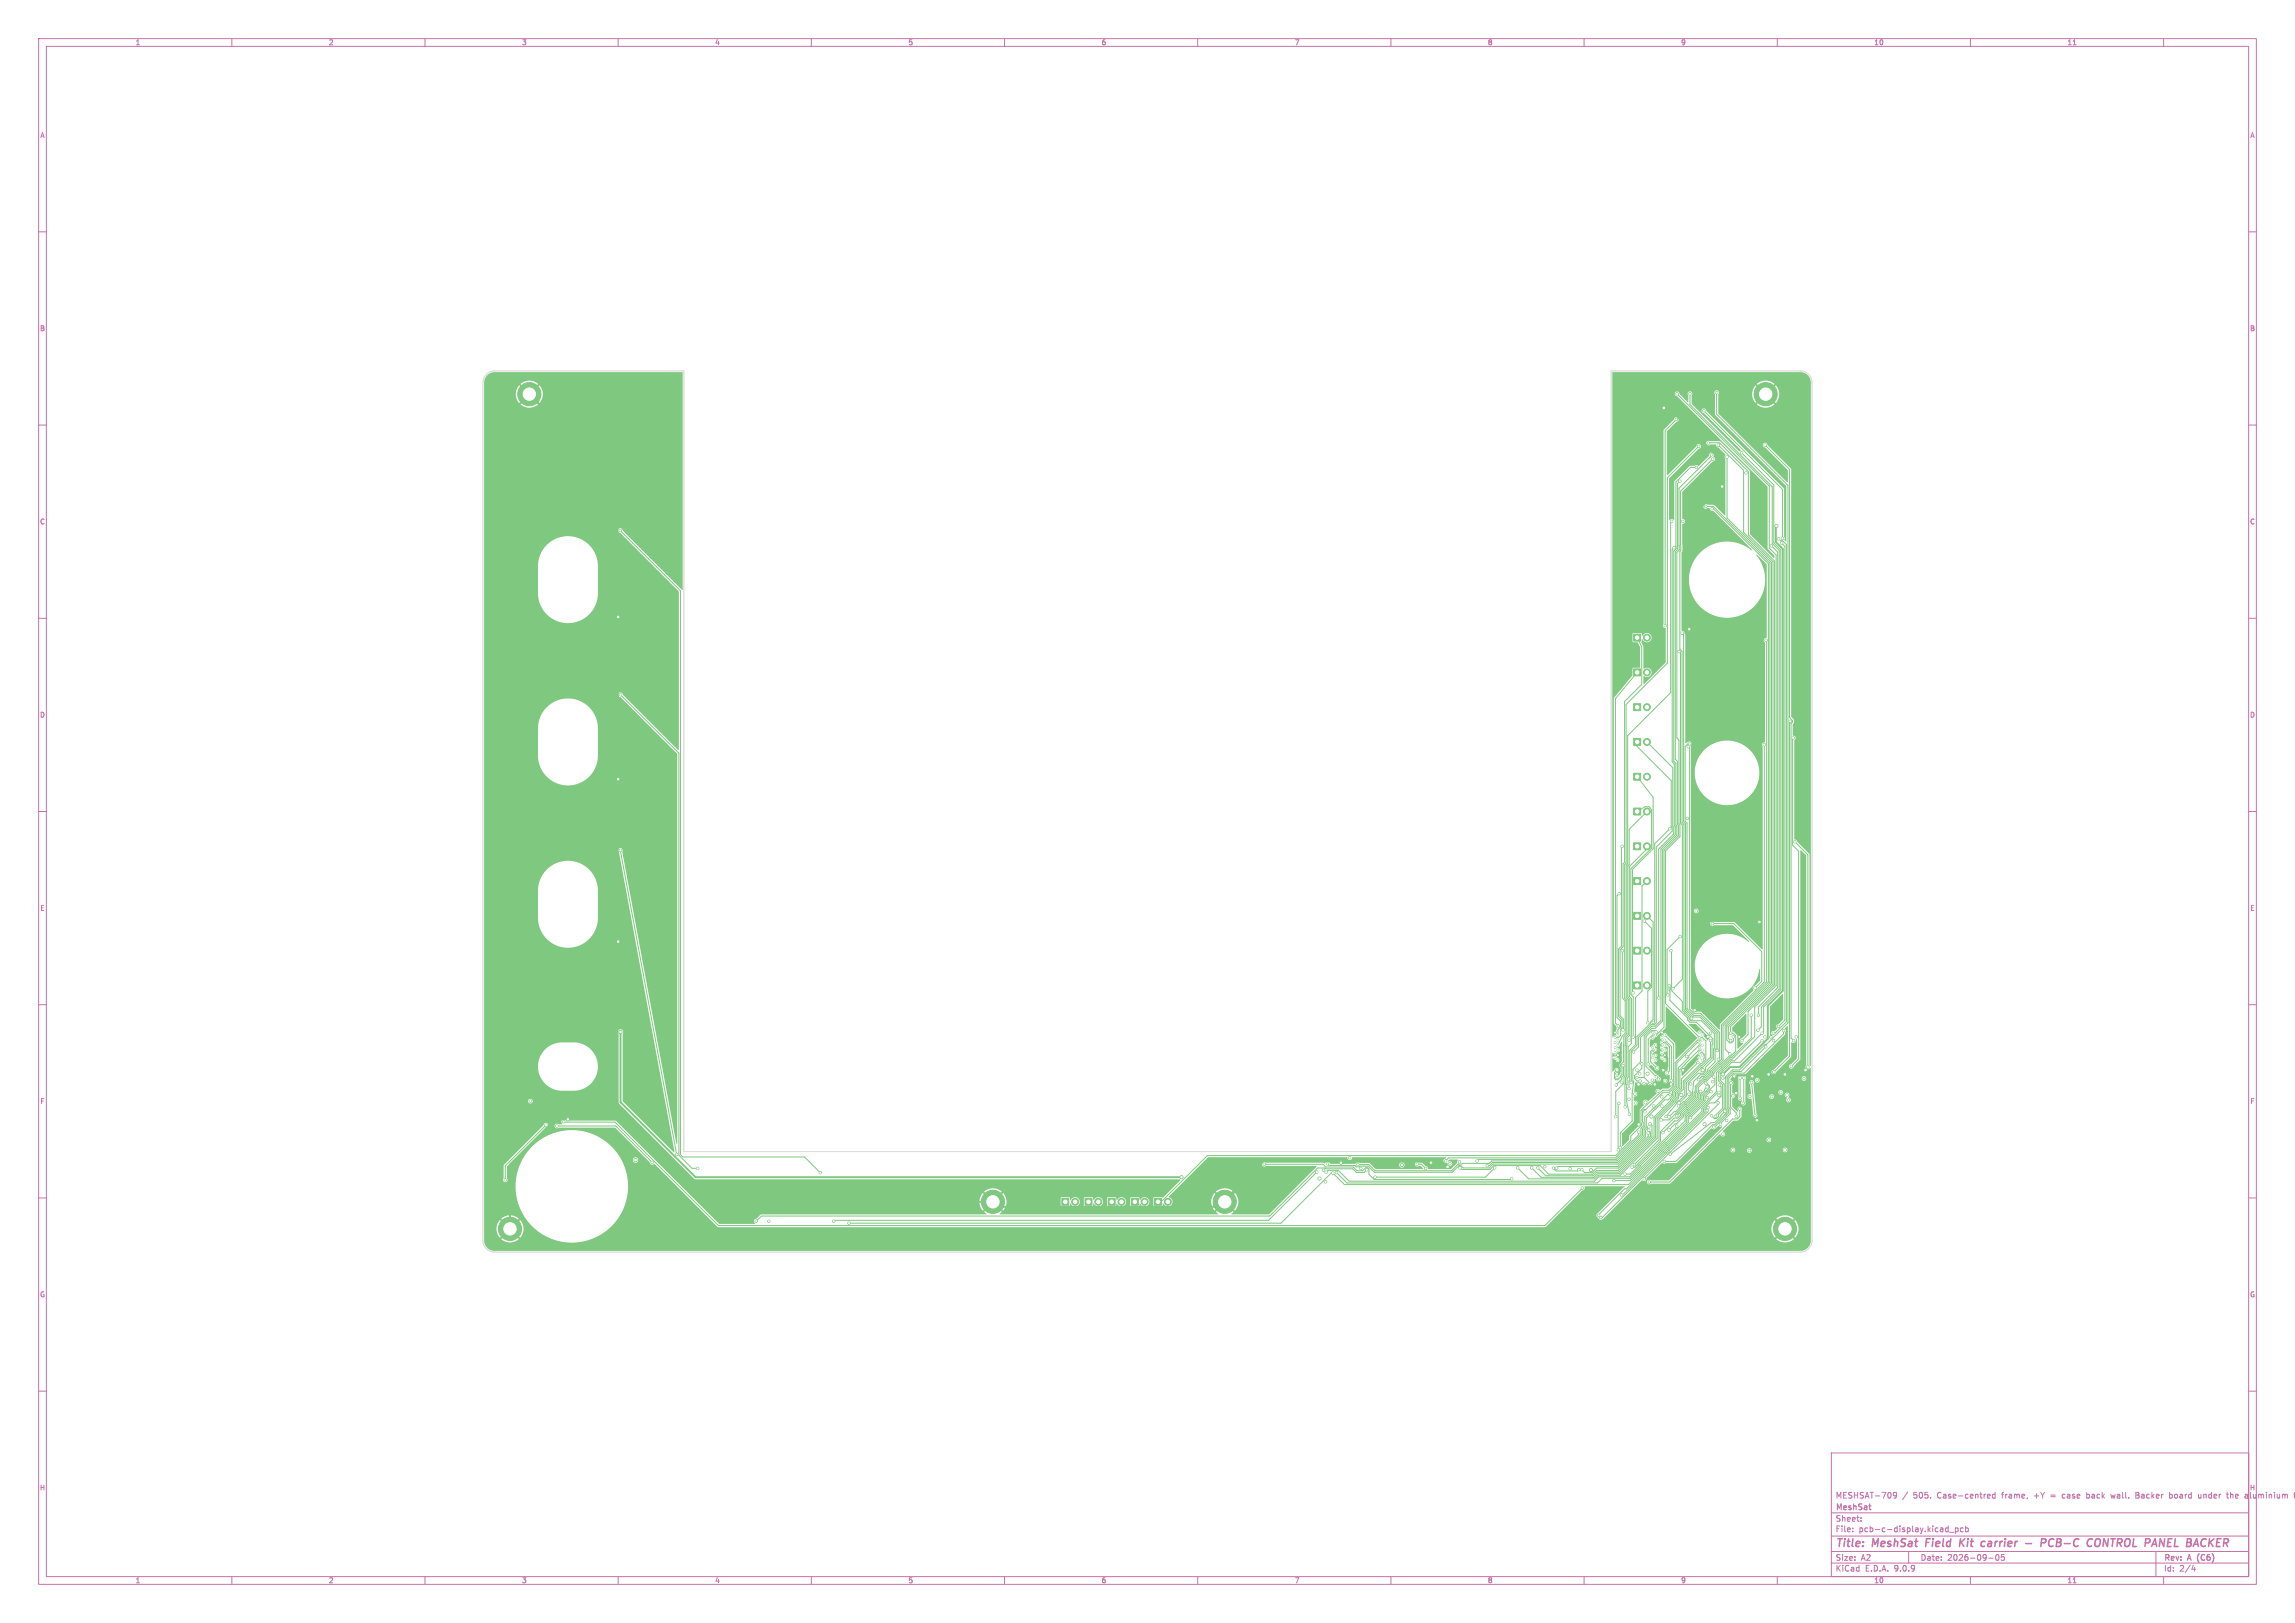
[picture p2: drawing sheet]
<svg xmlns="http://www.w3.org/2000/svg" width="594mm" height="420mm" viewBox="0 0 594 420" stroke-linecap="round" stroke-linejoin="round" font-family="sans-serif">
<defs><g id="words">
<g font-size="2.8" fill="#c872ab">
<text x="475" y="400.9">Title:</text>
<text x="484.7" y="400.9">MeshSat</text>
<text x="499.3" y="400.9">Field</text>
<text x="508.8" y="400.9">Kit</text>
<text x="515.3" y="400.9">carrier</text>
<text x="527.5" y="400.9">-</text>
<text x="532.3" y="400.9">PCB-C</text>
<text x="545.1" y="400.9">CONTROL</text>
<text x="560.8" y="400.9">PANEL</text>
<text x="572.4" y="400.9">BACKER</text>
</g>
<g font-size="2.1" fill="#c872ab">
<text x="475" y="388">MESHSAT-709</text>
<text x="495.2" y="388">505.</text>
<text x="501.5" y="388">Case-centred</text>
<text x="518.4" y="388">frame,</text>
<text x="526.8" y="388">+Y</text>
<text x="531.3" y="388">=</text>
<text x="534.4" y="388">case</text>
<text x="540.8" y="388">back</text>
<text x="547.4" y="388">wall.</text>
<text x="553.9" y="388">Backer</text>
<text x="562.7" y="388">board</text>
<text x="570.4" y="388">under</text>
<text x="578" y="388">the</text>
<text x="582.7" y="388">aluminium</text>
<text x="475" y="394">Sheet:</text>
<text x="475" y="391.2">MeshSat</text>
<text x="475" y="396.7">File:</text>
<text x="481.1" y="396.7">pcb-c-display.kicad_pcb</text>
<text x="475" y="406.9">KiCad</text>
<text x="475" y="404.1">Size:</text>
<text x="481.7" y="404.1">A2</text>
<text x="482.7" y="406.9">E.D.A.</text>
<text x="490.3" y="406.9">9.0.9</text>
<text x="497" y="404.1">Date:</text>
<text x="504" y="404.1">2026-09-05</text>
<text x="560" y="404.3">Rev:</text>
<text x="560" y="406.9">Id:</text>
<text x="564.1" y="406.9">2/4</text>
<text x="566.4" y="404.3">A</text>
<text x="569.4" y="404.3">(C6)</text>
</g>
<g font-size="1.8" fill="#c872ab">
<text x="35" y="11.9">1</text>
<text x="85" y="11.9">2</text>
<text x="135" y="11.9">3</text>
<text x="185" y="11.9">4</text>
<text x="235" y="11.9">5</text>
<text x="285" y="11.9">6</text>
<text x="335" y="11.9">7</text>
<text x="385" y="11.9">8</text>
<text x="435" y="11.9">9</text>
<text x="485" y="11.9">10</text>
<text x="535" y="11.9">11</text>
<text x="10.3" y="35.9">A</text>
<text x="582.4" y="35.9">A</text>
<text x="10.3" y="85.9">B</text>
<text x="582.3" y="85.9">B</text>
<text x="10.3" y="135.9">C</text>
<text x="582.3" y="135.9">C</text>
<text x="10.3" y="185.9">D</text>
<text x="582.3" y="185.9">D</text>
<text x="10.3" y="235.9">E</text>
<text x="582.3" y="235.9">E</text>
<text x="10.3" y="285.9">F</text>
<text x="582.4" y="285.9">F</text>
<text x="10.3" y="335.9">G</text>
<text x="582.3" y="335.9">G</text>
<text x="10.2" y="385.9">H</text>
<text x="582.2" y="385.9">H</text>
<text x="35" y="409.9">1</text>
<text x="85" y="409.9">2</text>
<text x="135" y="409.9">3</text>
<text x="185" y="409.9">4</text>
<text x="235" y="409.9">5</text>
<text x="285" y="409.9">6</text>
<text x="335" y="409.9">7</text>
<text x="385" y="409.9">8</text>
<text x="435" y="409.9">9</text>
<text x="485" y="409.9">10</text>
<text x="535" y="409.9">11</text>
</g>
</g></defs>
<g fill="none" stroke="#c872ab" stroke-width=".26">
<path d="M10 10h574v400h-574zM12 12h570v396h-570zM60 10v2M110 10v2M160 10v2M210 10v2M260 10v2M310 10v2M360 10v2M410 10v2M460 10v2M510 10v2"/>
<path d="M536.6 11.6h.7M560 10v2M10 60h2M582 60h2M10 110h2M582 110h2M10 160h2M582 160h2M10 210h2M582 210h2M10 260h2M582 260h2"/>
<path d="M10 310h2M582 310h2M10 360h2M474 376h108v32h-108zM582 360h2M474 397.5h108M474 391.5h108M479.5 396.2v.2M479.5 395.4v.2M481.7 393.5v.2M481.7 392.7v.2M490.9 386.8l-.3 .3-.4-.1-.1-.7 .5-.1 .3 .3-.1 .8-.2 .3-.4 .1"/>
<path d="M493.7 386.1l-1.2 1.9M503.8 395.4h.4M504.2 394.9v1.5M504.2 396.3l-.4 .1M504.6 396.5h1.1M506.1 395.4h.4l.3 .3-.1 .6h-.6M506.1 395.4v1.5M508.1 395.4h-.4l-.3 .3 .1 .6h.6M508.7 395.4h.5l.3 .3-.2 .6h-.6M508.7 394.9v1.5M514.6 386.7h.4l.1 .3-.7 .2M515 387.6l-.4 .1"/>
<path d="M516.4 386.7h-.4l-.3 .3 .1 .6h.6M516.4 386.2v1.5M533.8 386.8v.7M540.1 386.2v1.5M540.1 387.6l.1 .1M540.2 386.7h-.1M546.3 386.7l.3 1 .3-.7M552.8 386.9h.5M553.3 386.2h-.5v1.5h.6M561.5 386.7l.7 .1M561.5 386.2v1.5M562.2 387.5l-.7 .1"/>
<path d="M569 386.7l.1 .9 .6-.1M569.7 386.7v1M576.2 386.7h.6M576.5 386.2v1.3l.3 .2M581.2 386.7h.5v1M581.7 387.6l-.5 .1M581.7 387l-.5 .1M593.7 386.7h.4M594.1 386.2l-.2 .2v1.3M60 408v2M110 408v2M160 408v2"/>
<path d="M210 408v2M260 408v2M310 408v2M360 408v2M410 408v2M460 408v2M474 404.5h108M474 401.5h108M494 401.5v3M510 408v2M514.7 403.2h1.2M516.7 402.4l.2-.1a.8 .8 0 0 1 .5 .7 .8 .8 0 0 1-.5 .8l-.4-.6z"/>
<path d="M518.7 402.3h-.7v.7l.7-.1v.7l-.2 .2-.5-.2M536.6 409.6h.7M558 401.5v6.5M560 408v2M567.7 405l-.4 1.1h.9M568 405.6v1"/>
</g>
<path d="M498.6 398.2l-.2 2M507.4 398.2l-.2 2M507.6 399.1l.7 1.1M508.6 398.2l-1.3 1.1M513.6 398.9l.2 .1M514.6 399.5l-.1 .6M524.3 399.4h1.5M529.4 399.1l.2-.5-.2-.3-.9-.1-.3 2M531.6 398.4a.96 .96 0 0 0-1.3 .5 .96 .96 0 0 0 .7 1.3l.4-.2M542.2 399.5l.1-.6a.71 .71 0 0 1 .5-.7 .71 .71 0 0 1 .8 .3 1.47 1.47 0 0 1-.6 1.7h-.4l-.4-.3M544.6 398.2l-.3 2M559.1 398.2l.9 2 .3-2" fill="none" stroke="#c872ab" stroke-width=".4"/>
<g fill="#7fc87f" stroke="#7fc87f" stroke-width=".26">
<path d="M422.8 200.1h1.8v1.8h-1.8z"/>
<path d="M422.8 227.1h1.8v1.8h-1.8z"/>
<path d="M422.8 236.1h1.8v1.8h-1.8z"/>
<path d="M274.8 310.1h1.8v1.8h-1.8z"/>
<path d="M422.8 191.1h1.8v1.8h-1.8z"/>
<path d="M422.8 164.1h1.8v1.8h-1.8z"/>
<path d="M422.8 173.1h1.8v1.8h-1.8z"/>
<path d="M422.8 254.1h1.8v1.8h-1.8z"/>
<path d="M298.8 310.1h1.8v1.8h-1.8z"/>
<path d="M422.8 218.1h1.8v1.8h-1.8z"/>
<path d="M286.8 310.1h1.8v1.8h-1.8z"/>
<path d="M422.8 209.1h1.8v1.8h-1.8z"/>
<path d="M422.8 245.1h1.8v1.8h-1.8z"/>
<path d="M292.8 310.1h1.8v1.8h-1.8z"/>
<path d="M280.8 310.1h1.8v1.8h-1.8z"/>
<path d="M422.8 182.1h1.8v1.8h-1.8z"/>
<circle cx="257" cy="311" r="3"/>
<circle cx="426.3" cy="201" r=".9"/>
<circle cx="426.3" cy="228" r=".9"/>
<circle cx="426.3" cy="237" r=".9"/>
<circle cx="278.3" cy="311" r=".9"/>
<circle cx="426.3" cy="192" r=".9"/>
<circle cx="426.3" cy="165" r=".9"/>
<circle cx="137" cy="102" r="3"/>
<circle cx="426.3" cy="174" r=".9"/>
<circle cx="426.3" cy="255" r=".9"/>
<circle cx="317" cy="311" r="3"/>
<circle cx="302.3" cy="311" r=".9"/>
<circle cx="462" cy="318" r="3"/>
<circle cx="426.3" cy="219" r=".9"/>
<circle cx="290.3" cy="311" r=".9"/>
<circle cx="426.3" cy="210" r=".9"/>
<circle cx="426.3" cy="246" r=".9"/>
<circle cx="296.3" cy="311" r=".9"/>
<circle cx="132" cy="318" r="3"/>
<circle cx="284.3" cy="311" r=".9"/>
<circle cx="457" cy="102" r="3"/>
<circle cx="426.3" cy="183" r=".9"/>
<circle cx="424.4" cy="277.9" r=".3"/>
<circle cx="441.5" cy="131.1" r=".3"/>
<circle cx="448.6" cy="268.3" r=".3"/>
<circle cx="456.8" cy="268.3" r=".3"/>
<circle cx="440.6" cy="274.4" r=".23"/>
<circle cx="430.2" cy="273.7" r=".22"/>
<circle cx="464.9" cy="268.3" r=".3"/>
<circle cx="427.1" cy="290.8" r=".3"/>
<circle cx="377.8" cy="302.2" r=".3"/>
<circle cx="418" cy="273.7" r=".22"/>
<circle cx="439.9" cy="272.4" r=".22"/>
<circle cx="423.3" cy="285.4" r=".3"/>
<circle cx="428.5" cy="274.3" r=".22"/>
<circle cx="411.8" cy="302.8" r=".4"/>
<circle cx="164.5" cy="300.2" r=".4"/>
<circle cx="445.9" cy="278" r=".4"/>
<circle cx="459.8" cy="136.1" r=".4"/>
<circle cx="362.8" cy="301.5" r=".4"/>
<circle cx="441.2" cy="290.9" r=".4"/>
<circle cx="445.9" cy="293.5" r=".3"/>
<circle cx="386.9" cy="302.2" r=".3"/>
<circle cx="419.7" cy="280.1" r=".3"/>
<circle cx="430.9" cy="270.5" r=".23"/>
<circle cx="355.9" cy="304.6" r=".3"/>
<circle cx="448.5" cy="297.6" r=".3"/>
<circle cx="430.2" cy="269.8" r=".22"/>
<circle cx="414.3" cy="315.1" r=".3"/>
<circle cx="441.9" cy="287.4" r=".3"/>
<circle cx="431.5" cy="277.7" r=".3"/>
<circle cx="452.8" cy="297.7" r=".3"/>
<circle cx="445" cy="280.8" r=".3"/>
<circle cx="413.8" cy="314.5" r=".3"/>
<circle cx="430.9" cy="269.2" r=".23"/>
<circle cx="432.6" cy="279.6" r=".3"/>
<circle cx="457.8" cy="295" r=".3"/>
<circle cx="442.1" cy="286.6" r=".3"/>
<circle cx="419.7" cy="309.2" r=".3"/>
<circle cx="430.2" cy="268.5" r=".22"/>
<circle cx="428.7" cy="267" r=".3"/>
<circle cx="428.7" cy="278.7" r=".3"/>
<circle cx="462" cy="297.6" r=".3"/>
<circle cx="430.9" cy="267.9" r=".23"/>
<circle cx="425.6" cy="305.1" r=".3"/>
<circle cx="144.1" cy="291.4" r=".3"/>
<circle cx="391.3" cy="305" r=".3"/>
<circle cx="141.3" cy="291.2" r=".3"/>
<circle cx="444.7" cy="285.4" r=".3"/>
<circle cx="168.8" cy="300.8" r=".3"/>
<circle cx="327.2" cy="301.3" r=".3"/>
<circle cx="130.8" cy="305.3" r=".3"/>
<circle cx="434.4" cy="286.2" r=".3"/>
<circle cx="432.5" cy="246" r=".3"/>
<circle cx="419.9" cy="246" r=".3"/>
<circle cx="418.8" cy="270.4" r=".22"/>
<circle cx="439.9" cy="268.5" r=".22"/>
<circle cx="443" cy="117.7" r=".3"/>
<circle cx="399.8" cy="301.9" r=".3"/>
<circle cx="423" cy="301.4" r=".3"/>
<circle cx="457" cy="270.9" r=".3"/>
<circle cx="443.6" cy="291.6" r=".3"/>
<circle cx="437.4" cy="101.9" r=".3"/>
<circle cx="455" cy="266.6" r=".3"/>
<circle cx="444" cy="288.9" r=".3"/>
<circle cx="450.8" cy="117.2" r=".3"/>
<circle cx="456.1" cy="267.4" r=".3"/>
<circle cx="461.1" cy="140.5" r=".3"/>
<circle cx="461.6" cy="266.7" r=".3"/>
<circle cx="445.3" cy="290.9" r=".3"/>
<circle cx="441" cy="106.3" r=".3"/>
<circle cx="460.3" cy="265.6" r=".3"/>
<circle cx="461.3" cy="139.3" r=".3"/>
<circle cx="352.2" cy="302.4" r=".3"/>
<circle cx="444.3" cy="101.6" r=".3"/>
<circle cx="445.9" cy="279" r=".3"/>
<circle cx="440.6" cy="267.9" r=".23"/>
<circle cx="430.8" cy="300.5" r=".3"/>
<circle cx="443.1" cy="131.6" r=".3"/>
<circle cx="369" cy="302.4" r=".3"/>
<circle cx="450.4" cy="284.2" r=".3"/>
<circle cx="349.3" cy="299.6" r=".3"/>
<circle cx="446.4" cy="287.6" r=".3"/>
<circle cx="447.7" cy="272.7" r=".3"/>
<circle cx="366.8" cy="301.3" r=".3"/>
<circle cx="432.3" cy="298.7" r=".3"/>
<circle cx="450.4" cy="279" r=".3"/>
<circle cx="435.4" cy="163.9" r=".3"/>
<circle cx="433.9" cy="108.6" r=".3"/>
<circle cx="432" cy="289" r=".3"/>
<circle cx="431" cy="161.9" r=".3"/>
<circle cx="437.5" cy="289.2" r=".3"/>
<circle cx="434.1" cy="101.9" r=".3"/>
<circle cx="437.8" cy="263.6" r=".3"/>
<circle cx="377.8" cy="300.6" r=".3"/>
<circle cx="418.8" cy="274.3" r=".22"/>
<circle cx="430.9" cy="274.4" r=".23"/>
<circle cx="443.3" cy="118.8" r=".3"/>
<circle cx="421.6" cy="281.7" r=".3"/>
<circle cx="428" cy="286.2" r=".3"/>
<circle cx="418.8" cy="267.8" r=".22"/>
<circle cx="419.1" cy="231.3" r=".3"/>
<circle cx="160.6" cy="267" r=".4"/>
<circle cx="427.4" cy="288.9" r=".4"/>
<circle cx="341.5" cy="305" r=".4"/>
<circle cx="425.9" cy="285.3" r=".4"/>
<circle cx="435.2" cy="283.4" r=".4"/>
<circle cx="426.4" cy="277.9" r=".4"/>
<circle cx="305.8" cy="304.6" r=".4"/>
<circle cx="343.6" cy="301.2" r=".3"/>
<circle cx="137.3" cy="284.9" r=".3"/>
<circle cx="423.2" cy="283.1" r=".3"/>
<circle cx="425.5" cy="280.4" r=".3"/>
<circle cx="462.5" cy="283.4" r=".3"/>
<circle cx="426.8" cy="291.6" r=".3"/>
<circle cx="428.5" cy="270.4" r=".22"/>
<circle cx="419" cy="285.5" r=".3"/>
<circle cx="145.9" cy="290.3" r=".3"/>
<circle cx="431" cy="279.8" r=".3"/>
<circle cx="418.9" cy="297.5" r=".3"/>
<circle cx="409.6" cy="307.4" r=".3"/>
<circle cx="421.7" cy="288.3" r=".3"/>
<circle cx="419.8" cy="219" r=".3"/>
<circle cx="418" cy="268.5" r=".22"/>
<circle cx="457.1" cy="165.7" r=".3"/>
<circle cx="430" cy="289.8" r=".3"/>
<circle cx="433.2" cy="141.8" r=".3"/>
<circle cx="419.4" cy="297" r=".3"/>
<circle cx="402.1" cy="302.3" r=".3"/>
<circle cx="408.6" cy="302.7" r=".3"/>
<circle cx="402.9" cy="302.3" r=".3"/>
<circle cx="430.4" cy="293.1" r=".3"/>
<circle cx="440.2" cy="282.4" r=".3"/>
<circle cx="426.6" cy="293.2" r=".3"/>
<circle cx="195.7" cy="316" r=".3"/>
<circle cx="353.7" cy="302.7" r=".3"/>
<circle cx="453.3" cy="262.7" r=".3"/>
<circle cx="455.1" cy="262.7" r=".3"/>
<circle cx="406.4" cy="302.4" r=".3"/>
<circle cx="422.4" cy="302.1" r=".3"/>
<circle cx="458.5" cy="141.3" r=".3"/>
<circle cx="441.8" cy="281.2" r=".3"/>
<circle cx="432" cy="292.4" r=".3"/>
<circle cx="426.7" cy="292.5" r=".3"/>
<circle cx="409.4" cy="302.7" r=".3"/>
<circle cx="199" cy="316" r=".3"/>
<circle cx="463.3" cy="186.7" r=".3"/>
<circle cx="459.1" cy="277.4" r=".3"/>
<circle cx="458.5" cy="283.8" r=".3"/>
<circle cx="418" cy="271.1" r=".22"/>
<circle cx="418.9" cy="265.5" r=".3"/>
<circle cx="420.6" cy="286.4" r=".3"/>
<circle cx="418.8" cy="269.1" r=".22"/>
<circle cx="422.7" cy="268.4" r=".3"/>
<circle cx="434.6" cy="285.4" r=".3"/>
<circle cx="432.1" cy="255.1" r=".3"/>
<circle cx="430.9" cy="271.8" r=".23"/>
<circle cx="433" cy="255.9" r=".3"/>
<circle cx="434.6" cy="168.6" r=".3"/>
<circle cx="452.9" cy="283.7" r=".3"/>
<circle cx="420.1" cy="266.5" r=".3"/>
<circle cx="418.8" cy="271.7" r=".22"/>
<circle cx="429.3" cy="279.2" r=".3"/>
<circle cx="432.3" cy="283.2" r=".3"/>
<circle cx="428.5" cy="271.7" r=".22"/>
<circle cx="351.4" cy="301.4" r=".3"/>
<circle cx="428.8" cy="276.4" r=".3"/>
<circle cx="427.1" cy="280.4" r=".3"/>
<circle cx="418.5" cy="278.8" r=".3"/>
<circle cx="423.7" cy="278.8" r=".3"/>
<circle cx="439.1" cy="121" r=".3"/>
<circle cx="441.9" cy="284" r=".3"/>
<circle cx="437.3" cy="192.5" r=".3"/>
<circle cx="450.3" cy="286.9" r=".3"/>
<circle cx="444.5" cy="271.8" r=".3"/>
<circle cx="343.1" cy="305.8" r=".3"/>
<circle cx="451.2" cy="285.5" r=".3"/>
<circle cx="451.3" cy="278.9" r=".3"/>
<circle cx="426.9" cy="305.9" r=".3"/>
<circle cx="340.8" cy="303.3" r=".3"/>
<circle cx="215.8" cy="316" r=".3"/>
<circle cx="417.7" cy="305.5" r=".3"/>
<circle cx="442.9" cy="282.5" r=".3"/>
<circle cx="456.7" cy="192.7" r=".3"/>
<circle cx="439.6" cy="279.4" r=".3"/>
<circle cx="441.5" cy="280.3" r=".3"/>
<circle cx="343.2" cy="303.4" r=".3"/>
<circle cx="444.9" cy="282.7" r=".3"/>
<circle cx="345" cy="303.5" r=".3"/>
<circle cx="219.7" cy="316.5" r=".3"/>
<circle cx="436.7" cy="211.8" r=".3"/>
<circle cx="432.2" cy="214.5" r=".3"/>
<circle cx="427.9" cy="264.6" r=".3"/>
<circle cx="430.2" cy="271.1" r=".22"/>
<circle cx="418.5" cy="276.9" r=".3"/>
<circle cx="446.9" cy="290" r=".3"/>
<circle cx="423.7" cy="276.9" r=".3"/>
<circle cx="439.7" cy="115.5" r=".3"/>
<circle cx="427.7" cy="279.5" r=".3"/>
<circle cx="437.1" cy="283.1" r=".3"/>
<circle cx="448.5" cy="283.6" r=".3"/>
<circle cx="444.9" cy="283.5" r=".3"/>
<circle cx="437.6" cy="280.5" r=".3"/>
<circle cx="425.7" cy="287.7" r=".3"/>
<circle cx="449.4" cy="288.9" r=".3"/>
<circle cx="448" cy="280.2" r=".3"/>
<circle cx="443.3" cy="279.9" r=".3"/>
<circle cx="424.9" cy="275.3" r=".3"/>
<circle cx="427.8" cy="271.1" r=".22"/>
<circle cx="424.5" cy="279.7" r=".3"/>
<circle cx="430.1" cy="283.8" r=".3"/>
<circle cx="464.6" cy="217.8" r=".3"/>
<circle cx="467.9" cy="276.1" r=".3"/>
<circle cx="422.7" cy="256.9" r=".3"/>
<circle cx="418" cy="269.8" r=".22"/>
<circle cx="440.6" cy="273.1" r=".23"/>
<circle cx="428.5" cy="273" r=".22"/>
<circle cx="460.4" cy="139.4" r=".3"/>
<circle cx="459" cy="267.4" r=".3"/>
<circle cx="464.2" cy="269.3" r=".3"/>
<circle cx="459" cy="269.3" r=".3"/>
<circle cx="439.9" cy="273.7" r=".22"/>
<circle cx="456.9" cy="115.2" r=".3"/>
<circle cx="427.8" cy="273.7" r=".22"/>
<circle cx="430.1" cy="286.2" r=".3"/>
<circle cx="422.2" cy="280.1" r=".3"/>
<circle cx="425.6" cy="238.3" r=".3"/>
<circle cx="426.5" cy="264.6" r=".3"/>
<circle cx="430.2" cy="272.4" r=".22"/>
<circle cx="462.9" cy="284.6" r=".3"/>
<circle cx="429.3" cy="258.2" r=".3"/>
<circle cx="418" cy="272.4" r=".22"/>
<circle cx="422.8" cy="272.2" r=".3"/>
<circle cx="454.2" cy="288.7" r=".3"/>
<circle cx="427.7" cy="267.2" r=".22"/>
<circle cx="160.5" cy="137.3" r=".3"/>
<circle cx="212.3" cy="303.5" r=".3"/>
<circle cx="453.3" cy="280.1" r=".3"/>
<circle cx="440.6" cy="269.2" r=".23"/>
<circle cx="382.3" cy="300.4" r=".3"/>
<circle cx="439.9" cy="269.8" r=".22"/>
<circle cx="384.9" cy="301.6" r=".3"/>
<circle cx="398" cy="302.2" r=".3"/>
<circle cx="440.6" cy="270.5" r=".23"/>
<circle cx="392.8" cy="302.2" r=".3"/>
<circle cx="439.5" cy="275" r=".3"/>
<circle cx="439.9" cy="271.1" r=".22"/>
<circle cx="440.6" cy="271.8" r=".23"/>
<circle cx="396.4" cy="302.2" r=".3"/>
<circle cx="450.9" cy="269.3" r=".3"/>
<circle cx="443" cy="288.7" r=".3"/>
<circle cx="456.1" cy="269.3" r=".3"/>
<circle cx="442.2" cy="114.7" r=".3"/>
<circle cx="442.7" cy="267.4" r=".3"/>
<circle cx="447.9" cy="267.4" r=".3"/>
<circle cx="444.8" cy="115.2" r=".3"/>
<circle cx="434" cy="288.7" r=".3"/>
<circle cx="447" cy="118.3" r=".3"/>
<circle cx="431.2" cy="288.9" r=".3"/>
<circle cx="442.7" cy="269.3" r=".3"/>
<circle cx="447.9" cy="269.3" r=".3"/>
<circle cx="454.2" cy="255.7" r=".3"/>
<circle cx="439" cy="235.7" r=".3"/>
<circle cx="443.2" cy="239" r=".3"/>
<circle cx="429.1" cy="282.4" r=".3"/>
<circle cx="460.9" cy="282.7" r=".3"/>
<circle cx="434.9" cy="242.3" r=".3"/>
<circle cx="431.7" cy="257.4" r=".3"/>
<circle cx="435.6" cy="134.9" r=".3"/>
<circle cx="432.7" cy="134.9" r=".3"/>
<circle cx="451.9" cy="122.4" r=".3"/>
<circle cx="418.2" cy="288.9" r=".3"/>
<circle cx="463.6" cy="276" r=".3"/>
<circle cx="466.9" cy="279.1" r=".3"/>
<circle cx="464.2" cy="191" r=".3"/>
<circle cx="434.8" cy="124.5" r=".3"/>
<circle cx="426.6" cy="275.3" r=".3"/>
<circle cx="180.6" cy="302.3" r=".3"/>
<circle cx="428.5" cy="267.8" r=".22"/>
<circle cx="421.6" cy="284.4" r=".3"/>
<circle cx="375.3" cy="301.1" r=".3"/>
<circle cx="160.6" cy="179.8" r=".3"/>
<circle cx="437" cy="193.2" r=".3"/>
<circle cx="444.8" cy="274.1" r=".3"/>
<circle cx="443.5" cy="278.7" r=".3"/>
<circle cx="345.9" cy="303.4" r=".3"/>
<circle cx="420.6" cy="303.8" r=".3"/>
<circle cx="342.6" cy="302.8" r=".3"/>
<circle cx="434" cy="291.4" r=".3"/>
<circle cx="436.5" cy="273.4" r=".3"/>
<circle cx="439.9" cy="267.2" r=".22"/>
<circle cx="160.6" cy="220.1" r=".3"/>
<circle cx="454.8" cy="279.5" r=".3"/>
<circle cx="420" cy="275.7" r=".3"/>
<circle cx="427.7" cy="268.5" r=".22"/>
<circle cx="374.2" cy="300.4" r=".3"/>
<circle cx="175.1" cy="298.8" r=".3"/>
<circle cx="418.3" cy="280.8" r=".3"/>
<circle cx="424.1" cy="293" r=".3"/>
<circle cx="421.7" cy="269.2" r=".3"/>
<circle cx="462" cy="278" r=".4"/>
<circle cx="440.7" cy="276.9" r=".4"/>
<circle cx="442" cy="268.3" r=".3"/>
<circle cx="347.1" cy="300.9" r=".4"/>
<circle cx="455.4" cy="238.6" r=".4"/>
<circle cx="454.7" cy="289.9" r=".4"/>
<circle cx="430.5" cy="276.9" r=".4"/>
<circle cx="449.3" cy="282.9" r=".4"/>
<circle cx="370.4" cy="300.9" r=".4"/>
<circle cx="450.2" cy="268.3" r=".3"/>
<circle cx="418" cy="267.2" r=".22"/>
<circle cx="428.3" cy="280.6" r=".4"/>
<circle cx="445.7" cy="125.9" r=".4"/>
<circle cx="427.8" cy="272.4" r=".22"/>
<circle cx="432.5" cy="280.6" r=".4"/>
<circle cx="438.6" cy="261.4" r=".4"/>
<circle cx="435.6" cy="276.9" r=".4"/>
<circle cx="418.5" cy="277.9" r=".3"/>
<circle cx="147" cy="289.7" r=".4"/>
<circle cx="467.3" cy="276.9" r=".4"/>
<circle cx="430.7" cy="105.6" r=".4"/>
<circle cx="437.2" cy="162.8" r=".4"/>
<circle cx="424.1" cy="280.6" r=".4"/>
<circle cx="160" cy="243.7" r=".4"/>
<circle cx="430.2" cy="267.2" r=".22"/>
<circle cx="160" cy="201.7" r=".4"/>
<circle cx="418.8" cy="273" r=".22"/>
<circle cx="453.5" cy="278.5" r=".4"/>
<circle cx="458.3" cy="268.3" r=".3"/>
<circle cx="430.9" cy="273.1" r=".23"/>
<circle cx="424.1" cy="291" r=".4"/>
<circle cx="448.9" cy="278.5" r=".4"/>
<circle cx="160" cy="159.7" r=".4"/>
<circle cx="374.7" cy="302" r=".4"/>
<circle cx="457.8" cy="278" r=".4"/>
</g>
<g fill="none" stroke="#7fc87f" stroke-width=".26">
<path d="M433.9 108.6l-2.9 2.8v50.5M434.1 101.9l23.8 23.9v16l1.8 1.8v111.4l-5.5 5.6v7.6l-5.9 5.9h-.4l-3.6 3.5v4.9l-6.8 6.7M437.4 101.9v2.8l21.3 21.3v14.6M439.7 115.5l-8.1 8.1v48l-10.7 10.7v41.1l-.4 .3v34.6l.5 .5v8.7l-.7 .8-.1 6.5M441 106.3l20.3 20.3v12.7M442.2 114.7l2.9-.1 7.4 7.5v16.3l6.8 6.8v109.7l-6.9 6.8v6l-1.5 1.6M443 117.7v.2l-8.4 8.4v16l-.6 .6v48l.6 .6v21.7l.2 .2v3.1l-3.7 3.7v39.5l8.8 8.8h.8l.8 .9v4.8l-1.1 1.1h-.2l-4.5 4.5v2.1l-1.2 1.2v1M443.3 118.8l-8.3 8.3-.2 40.9 .6 .6v44.2l.4 .5v48l2 2v.3M444.3 101.6v5.6l18.5 18.4v139.1l-5.6 5.6h-.4l-6.6 6.6h-1.8l-1.7 1.7v8.4l.3 .3v.5l-3.2 3.2h-.5l-9.5 9.5h-3M444.8 115.2l6.5 6.5v16.1l7.6 7.6v109.3l-11 11v1.7h.6l.7 .7v3.9l-1.2 1.3h-.4l-2.3 2.2h-.2l-3.5 3.8M447 118.3v15.7l11.5 11.5v109l-11.2 11.2v3l.6 .6M450.8 117.2l8.3 8.3v15l1.8 1.8v113.8l-4.4 4.5v6.4l-7.6 7.5h-.8l-3.3 3.1v2.1l1.1 1v6.1l-1.9 1.8v.3"/>
<path d="M456.9 115.2l6.3 6.3v64.2M160.5 137.3l15.6 15.6v145.9l.6 .6h31.5l4.1 4.1M432.7 134.9l-.3 .3v44l-11.1 11.2v33.1l-.4 .4v34.2l.5 .6v9l-.7 .8-.1 9.9-.3 .3v1.6l-2.1 2.1v6.5M434.8 124.5l-.6 .6v17.1l-.6 .6v53.7l.6 .5v16.3l.2 .3v2.7l-3.7 3.7v45.8l-2 2.1h-1l-1.1 1v6.4M435.6 134.9h.1M439.1 121h-1.6l-3.7 3.7v17.3l-.6 .6v54.4l.6 .5v16l.2 .3v2.3l-3.7 3.8v44.3l-1.9 1.9h-.8l-2 2v10.7M441.5 131.1h1.9l14.7 14.6v108.7l-11.2 11.1v3.6l.8 .8h.5l.4-.5v-1.1M443.1 131.6h.4l14.2 14.3v108.3l-11.2 11.2v6.1l1.2 1.2M460.4 139.4l.5 .5h.5l1 1v123.5l-3 3h-.4M433.2 141.8l-.4 .4v54.9l.6 .6v16l.2 .2v2.1l-3.7 3.7v44.4l-1.5 1.4h-.8l-3 3v6.3l-2 2v2.9l.2 .2-.4 3.2v7l-3 3v3.9M458.5 141.3l1.6 1.6v112.7l-5 5v2.1M458.7 140.6h.1"/>
<path d="M458.7 140.6l1.8 1.8v113.6l-4.6 4.6v5.1l-.9 .9M461.1 140.5l.9 .8v122.7l-1.7 1.6M160.6 179.8l15.1 15.1v104l3.4 3.4h1.5M423.7 174l-5.6 6.8v83.9l.8 .8M423.7 165l1.2 2.4v9.7l-4.4 4.4v41.7l-.4 .3v21.5l-.8 .8v17.1l.9 .9v2.6l-.1 .1M434.6 168.6l.4 .4v44l.4 .5v39.9l-2.4 2.5M435.4 163.9l.4 .3v48.5l.4 .4v48.1l2 2h1.8l4.2 4.2v3.9l-.3 .3v3.2l-1.9 1.9v.5l-.9 .9h-1l-1.7 1.7-.3 3.7-4.4 4.2M457.1 165.7l.2 .1v88.3l-11.3 11.3v8.9l-3.2 2.9v.3l-1.4 1.4h-.5l-2.1 2.2v1.3l-.3 .2v1.1l-2.1 2.1h-.3l-2.1 2.3h-.2l-1.7 1.7h-2.1M423.7 192v1.2l8.8 8.8v12l.3 .3v.8l-4.1 4.1v45.4l-.5 .5h-.8l-3.3 3.3v2.5l-1.3 1.3M426.3 192l6.6 6.7v15.1l.3 .3v1.7l-3.9 3.9v38.5M437 193.2l.3 .3v67.6l1.1 1.1h1.7l5 4.9v6.7l-.3 .3M437.3 192.5h-.4l-.7 .7v19.3l.4 .5v48"/>
<path d="M456.7 192.7v61.4l-11.1 11.1v8.9l-.6 .6h-.3l-2.3 2.4v.3l-1.2 1.1h-.7l-.9 .9M463.2 185.7h.1M463.2 185.7l.7 .7v.5l-.3 .3M463.3 186.7l-.1 .1v86.5l-4.1 4.1M463.6 187.2v81.4l.6 .7M463.6 187.2h.1M464.2 191l-.2 .2v27.5l1.5 1.6v53.8l-1.9 1.9M419.8 219l-.1 .2v25.6M423.7 210l2.1-1.2h1l.7 .7v10l-5.4 5.3v32.5l.6 .7v10.4M423.7 201l4.2 5.3v13.3l-5.4 5.4v31.8l.2 .1M426.3 210l-4.6 4.6v9.1l-.4 .4v33.9l.5 .5v9.4l-.7 .7-.1 10-.3 .3v1.6l-.1 .1v5.8M426.3 219v.7l-4.6 4.5v33.6l.6 .5v11.7l-.9 .9v7.8l-.3 .3-.1 6.1 .7 3.2"/>
<path d="M432.2 214.5l-3.9 3.9v45.8l-.4 .4M464.6 217.8l3.3 3.4v54.9M160.6 220.1l14.5 78.7M419.1 231.3l-.6 .5v31.5l.9 .9v1.6l-.7 .7v1.4M425.6 238.3l1.9 1.9v15.3l-1 .9v8.2M426.3 228l-1.3 1.3v27.2l-1.7 1.7v12.1l-1.5 1.5v7.7l-.2 .2v2M426.3 237l1.6 1.6v25.2l-.7 .7v.2M443.2 239h5.5l7.3 7.2v7.8l-1.8 1.7M419.7 244.8l-.8 .8v17.4l.9 1v1.9l-.3 .4v1.6l-.6 .6h-.9M419.7 244.8h.1M419.7 245.4h.1M419.9 246v12.3l.7 .7v8.4l-.7 .7-1.2 2.4"/>
<path d="M432.1 255.1l.1 3.8 4.6 4.6M432.5 246l.1 .2v9.2l-.2 .2v.5l3 3v2.4l1.8 1.8v.5l.4 .3h2.8l3.3 3.4-.2 6.6-2.1 2.1v1l-.5 .5h-1.4l-2.5 2.6v1.7l.7 .7v.7l-1.7 1.6h-.2l-1.1 1.2h-.3M434.9 242.3l-3.4 3.4v11.6l.2 .1M420 275.7l.2 .2v2.3l-.4 .5v.5l-1.5 1.6M420.2 274.8l-.7 .7v.5l.3 .3v1.8l-1.1 1.3h-.5l-.3-.3v-1.6l.6-.6M420.2 274.8h.1M423.7 278.8h1.9M424.9 275.3v1.2l-1.8 1.9v.7l.6 .6h.8M425.6 278.8l1.5 1.6M427.2 264.7h.1M427.2 264.7l-3.5 3.6v2.2l-1.5 1.5v8.1M428.5 271.8h-.9l-.4 .3v2.7l1.6 1.6"/>
<path d="M428.7 267l-.4-.3h-.8l-1.5 1.5v7.8l2.7 2.7M430.2 269.8h.8l1.1 1.1v6.2l-.6 .6M430.9 269.2l1.7 1.6v8.8M430.9 267.9l2.3 2.3v10.8l-1.2 1.1h-1.6l-5.7 5.2 .1 3.9-2.7 2.8v1.1l-3.9 3.9h-105.7l-11.6 11.6-1.2 .4M436.1 275.5l-1.3 1.3v4.8l-1.1 1.1v1.1l-.9 .9v.3l-4.3 4.2v5.2l-9.3 9.3h-5.7l-1 1h-13.6l-2.5-2.5M436.1 275.5h.1M436.1 262.2h.1M436.3 261.8h.1M436.5 261.4h.1M436.6 261h.1M436.6 261l1.8 1.8h1.7l4.5 4.5-.1 4.5M436.8 263.5h.1"/>
<path d="M436.8 263.5v.5l.6 .5h1.7l4.2 4.3v1.4l-.2 .2v3.4l-6.6 6.4v3.4l-1.9 1.8M439.5 275l-4.3 4.2v2.6l-1.1 1.1v1.1l-.9 .8v.3l-4.3 4.3v5.2l-9.5 9.5h-5.8l-.9 1h-17l-2.9-2.9M439.9 272.4h.7l.5 .4v1l-.5 .6M439.9 269.8h-.6l-5.3 5.3v6.2l-1.1 1.1v1.1l-1.2 1.1h-.8l-4.8 4.7v2.4l-.6 .6v1.7l-6.8 6.8h-32.4l-.8 .8h-.6M440.6 269.2h-1.2l-5.8 5.7v6.2l-1.6 1.6h-1.6l-4.4 4.4h-.5l-.4 .4 .2 3.9-.6 .6v1.6l-6.4 6.4h-35.6l-.4 .4M440.6 270.5h-.8l-2.7 2.6v.5l-2.7 2.7v5.2l-1.1 1.1v1l-.9 .9v.3l-4.3 4.3v5.1l-9.1 9.1h-5.7l-.9 1h-12.3l-2.1-2.1M440.6 271.8h-.9l-3.6 3.7M441.6 279.3h-.5l-1.9 1.9v1.3l-.3 .3v1.1l-2.4 2.3h-.2l-2.3 2.5M441.6 279.3h.1M442.7 269.3v4.3l-6.6 6.4v3.4l-1.5 1.4h-.3l-.3 .4v.3l-2.8 3.4M443 278.5h.1M443.5 278.7l.4 .3v1.7l-3 2.9v1.1l-3.5 3.5h-.3l-.5 .6v1.6l-14.6 14.5h-7.3l-1.2 1.2h-64.9l-2.7-2.7"/>
<path d="M445.9 279h.8M450.4 279v5.2M451.3 278.9v6.5l-.1 .1M453.3 262.7v5.9l-5.2 5.1h-.4l-2.2 2.2h-.2l-3.6 3.8h-.4l-1.7 1.7v1.3l-.3 .3v1l-4.3 4.1v.5l-.8 .7h-.9l-3.5 3.5v2.5l-6.7 6.8h-.7M456.1 269.3l-5.7 5.6h-2.2l-3 2.8v1.8l1.1 1v6.4M457 270.9l-6.3 6.4h-2.1l-1.5 1.5v8l.3 .4v.8l-3.6 3.6h-.2M461.6 266.7v.8l-10.1 10.2h-2.8l-1.2 1.2v7.7l.3 .4v1.2l-2.5 2.5v.2M141.3 291.2l-10.5 10.5v3.6M144.1 291.4h15.3l9.4 9.4M145.9 290.3l13.3 .1 26.8 26.7h213.9l9.7-9.7M418.8 297.5h.1M419 285.5l-.2 .2v11.8"/>
<path d="M419.4 297h.1M422.2 280.1h.1M424.1 293v.6l-5.9 6h-43.2l-.8 .8M426.5 291.9l-.6 .6v1.6l-7.1 7.1h-32.3l-1 1h-6.8l-.6-.6h-.5l-1.7 1.8h-20.2l-1.6-1.6-3.1 .2-.3-.4h-6.7l-.4-.4M426.5 291.9h.1M426.6 293.2v.8l-7.8 7.9h-15.5l-.4 .4M426.7 292.5h.1M426.7 292.5l.5 .5v1l-8.3 8.3h-5.7l-1.2 1.2h-1.8l-.8-.8M426.8 291.6l-.3 .3M427.1 290.8l.5 .5v2.9l-8.7 8.7h-5.8l-.9 1h-11.4l-2.2-2.3h-12l-1 1h-7.3l-.5-.4M432.3 283.2h-.7l-3.4 3.6h-.2l-2.3 2.2v2.6l-.6 .5v1.7l-6.6 6.6h-32.4l-.6 .7h-7l-.1 .1h-1l-1.7 1.8M433.7 287.7h-.4l-1.3 1.3"/>
<path d="M433.7 287.7h.1M434 291.4v.3l-12.1 12.1h-1.3M434.5 284.1l-.9 .9v.3l-4.2 4.2v5.5l-6.4 6.4M434.5 284.1h.1M436.2 290.1l-14.4 14.4h-8l-1.1 1.2h-63.5l-2.8-2.8h-2.7l-.5 .5M436.2 290.1h.1M440.2 282.4v.3l-.5 .4v1.1l-4.3 4.1v.5l-1.3 1.3h-.6l-3.1 3M441.5 280.3h.2l.7 .7v.5l-1.9 2v1l-4.3 4.1v1.5M441.6 282.4h.1M441.8 281.2l-1.7 2.1v1.1l-4.3 4.1v.5l-1.9 1.8h-.4l-1.5 1.6M441.9 287.4v.5l-27.2 27.2h-.4M442 282.6h.1"/>
<path d="M442.1 286.6h-.3l-.5 .5v.8l-21.3 21.3h-.3M442.9 282.5h-.3l-1.3 1.3v1.1l-3.8 3.7-.5 .4v1.5l-15 15h-4.3M444.7 285.4v.4l-12.4 12.3-.6 .4v.2l-6.1 6.4M444.9 282.7h-.3l-4.1 4.1v.8l-19 18.9h-73.5l-3-3h-.5l-12.9 13h-111.9M445 280.8l.4 .4v2.5l-1.7 1.7h-1.2l-1.6 1.6v.7l-19.9 19.9h-.5l-6.7 6.9M446.3 286.9l-1.5 1.5v.5l-.5 .6h-.6l-.7-.8M446.3 286.9h.1M446.4 287.6l-2.6 2.9h-.9l-10.6 8.2M446.7 288.1h.1M446.8 288.5h.1M446.8 288.5v.1M448 280.2l-.1 6.3 1.5 1.5v.9"/>
<path d="M450.3 286.9v2l-.7 .7h-1.2l-16.3 16.3h-5.2M450.4 284.2h.1M453.3 280.1l.9 8.6M327.2 301.3h15.2l.7 .7h7.1l1 1h1.5l.8-.8h.5l.3 .3v1.4l1.4 1.3h35.4l.2-.2M340.8 303.3l-12.5 12.5h-112.3l-.2 .2M351.4 301.4h2.9l1.6 1.6h19.8M353.7 302.7l-.6 .7h-2l-1-1h-7.1l-.2-.1h-1.8l-12.4 12.4h-131.5l-1.4 1.3M366.8 301.3h1.1l1.1 1.1M366.8 301.3h.1M375.7 303h.1M376.2 303.1h.1M386.9 302.2l-2.4 2.4h-28.6"/>
<path d="M402.1 302.3l.7 .7h5.5l.3-.3M425.6 305.1h.1M430.8 300.5h.1"/>
</g>
<g fill="none" stroke="#7fc87f" stroke-width=".5">
<path d="M137 102l22.8 22.8v34.7l.2 .2-.1 83.8 .1 .2-.2 .1v45.9M430.7 105.6h1.2l13.8 13.8v6.5l-9.3 9.2v26.9l1.6 1.6-.1 97.1 .7 .7M459.8 136.1l-.2 .1v4.1l1.8 1.8v114.3l-3.9 3.8v8.6l-7.3 7.3h-2.4l-1.9 1.9M437.9 238.3h17.2l.3 .3M160.6 267v18.2l19.4 19.4h125.8M418.7 273.1l.7 .6v1.1l-.5 .5 .3 2-.7 .6M430.2 267.2l-1 .9v3.8l-.5 .5h-.9M430.9 273.1l.7 .6v2.2l-1.4 1.3v2.9M448.9 278.5h.5M449.4 278.5v6.3l5 5.1h.3v20.8l7.3 7.3M467.3 276.9h-4.2l-1.2 1.2-7.9-.1-.5 .5-.3-.3h-3.5l-.3 .3M159.8 289.7l-15.9-.1-11.9 11.8v16.6"/>
<path d="M159.8 289.7l21.4 21.3h75.8l1.3 1.3h57.4l1.3-1.3v-.5l10-10h19.7l.4 .4 .3-.3h22.7l.3 .3h3.2l1.1 1.1M424.1 280.6l.5 .5M424.6 281.1l-.5 .4v9.5M430.2 280.1l-1.9 .5-.5 .5h-3.2M430.2 280.1l.5 .5h1.8"/>
</g>
<g fill="#7fc87f">
<path d="M126.1 97.1l1-.6 .9-.2h48.6l.1 56.3-.2 .1-15.4-15.4a.62 .62 0 0 0-.6-.6 .62 .62 0 0 0-.6 .7 .62 .62 0 0 0 .7 .5l15.1 15.2v41h-.2l-14.3-14.3a.62 .62 0 0 0-.6-.6 .62 .62 0 0 0-.6 .6 .62 .62 0 0 0 .6 .6l14.7 14.7-.1 100.9-.2-.1-13.9-75.5a.62 .62 0 0 0-.3-.9 .62 .62 0 0 0-.8 .3 .62 .62 0 0 0 .2 .8l14.3 77.6-13.3-13.2v-17.5a.72 .72 0 0 0-.1-1 .72 .72 0 0 0-1 0 .72 .72 0 0 0 0 1v17.9l19.7 19.7 125.7 .2v.1l-4.5 4.5h-2.4l.1 2.3h2l.2-.2 .1-.6a1.25 1.25 0 0 0 1.9 .6 1.25 1.25 0 0 0 0-2l-.4-.4 10.2-10.1h36a.69 .69 0 0 0 .7 .7 .69 .69 0 0 0 .7-.7h24.1l.1 .2a.67 .67 0 0 0-.7 .6 .67 .67 0 0 0 .7 .7l.3-.1a.64 .64 0 0 0 .7 .8 .64 .64 0 0 0 .5-.9 .64 .64 0 0 0-1-.2v-.2l.4-.4 2.1 .1-.2 .8-1.6 1.6h-5.8l-.2-.5-1.4-1.1-.8-.1a.62 .62 0 0 0-.9 0 .62 .62 0 0 0 0 .9 .62 .62 0 0 0 .9 0h.4l.6 .8h-12.2l-1-1h7a.7 .7 0 0 0 1.1 .5 .7 .7 0 0 0 0-1.1 .7 .7 0 0 0-1.1 .5v.1h-7l-.8-.6h-2.4a.76 .76 0 0 0-1.2 .3h-6.5a.71 .71 0 0 0-.6-.6 .71 .71 0 0 0-.8 .5l-.3-.2h-14.8a.62 .62 0 0 0-.9-.1 .62 .62 0 0 0 0 .9 .62 .62 0 0 0 .9 0h13l.1 .2-12.4 12.4h-9.6l-.1-.2 .6-.5-1.4-1.3 .4-.4 1.3 1.4 .2-.2a3.5 3.5 0 0 0-.2-4.4l-1.3 1.4-.4-.4 1.4-1.3-.2-.2a3.5 3.5 0 0 0-4.4 .2l1.4 1.3-.4 .4-1.3-1.4-.2 .2a3.5 3.5 0 0 0 .2 4.4l1.3-1.4 .4 .4-1.4 1.3 .6 .5-.1 .2h-56.4l-.1-.2 .6-.5-1.4-1.3 .4-.4 1.3 1.4 .2-.2a3.5 3.5 0 0 0 .6-3h14.1l.2 2.1h2l.2-.2 .1-.6a1.25 1.25 0 0 0 1.9 .6 1.25 1.25 0 0 0 .1-1.9h1.5v1.8l.3 .3h1.9l.2-.2 .1-.6a1.25 1.25 0 0 0 1.9 .6 1.25 1.25 0 0 0 .1-1.9h1.5v1.8l.3 .3h1.9l.2-.2 .1-.6a1.25 1.25 0 0 0 1.9 .6 1.25 1.25 0 0 0 .1-1.9h1.5v1.8l.3 .3h1.9l.2-.2 .1-.6a1.25 1.25 0 0 0 2 .6 1.25 1.25 0 0 0-.1-2 1.55 1.55 0 0 0-1.9 .6l-.1-.6-.2-.2h-1.9l-.3 .3-1.6-.1a1.49 1.49 0 0 0-1.9 .6l-.1-.6-.2-.2h-1.9l-.3 .3-1.6-.1a1.49 1.49 0 0 0-1.9 .6l-.1-.6-.2-.2h-1.9l-.3 .3-1.6-.1a1.49 1.49 0 0 0-1.9 .6l-.1-.6-.2-.2h-1.9l-.3 .3h-14.1l-.8-1.4-1.3 1.4-.4-.4 1.4-1.3-.2-.2a3.5 3.5 0 0 0-4.4 .2l1.4 1.3-.4 .4-1.3-1.4-.2 .2a3.5 3.5 0 0 0 .2 4.4l1.3-1.4 .4 .4-1.4 1.3 .6 .5-.1 .2h-58.2l-1.2 1.1a.74 .74 0 0 0-.6 .5 .74 .74 0 0 0 .2 .8h-9.3l-26.7-26.7h-12.9a.67 .67 0 0 0-1-.2 .67 .67 0 0 0 .1 1.1l-1 .1a.62 .62 0 0 0-.9-.1 .62 .62 0 0 0 0 .9 .62 .62 0 0 0 .9 0h14.6l9 9a.73 .73 0 0 0 .4 .6 .73 .73 0 0 0 .8-.2l16.5 16.4h214l9.7-9.6a.81 .81 0 0 0 .6-1h10.3l-6.9 6.9a.65 .65 0 0 0-.4 .7 .65 .65 0 0 0 .5 .6 .7 .7 0 0 0 .5 .5 .7 .7 0 0 0 .7-.3l10.1-10a.68 .68 0 0 0 .8 .2 .68 .68 0 0 0 .4-.7l4.1-4a.66 .66 0 0 0 1 .1l2.7-.1 9-8.9a.63 .63 0 0 0 1.1 0l.7-.7 .9 .3-13.7 13.8h-4.7a.62 .62 0 0 0-.8 0 .62 .62 0 0 0 0 .9 .62 .62 0 0 0 .8 0l5.1-.1 8.7-8.7h6.8v.2a.6 .6 0 0 0 .6 .5 .6 .6 0 0 0 .6-.5h3.1v.1a.61 .61 0 0 0 .7 .5 .61 .61 0 0 0 .4-.8h8.1v.2a.61 .61 0 0 0 1 .4 .61 .61 0 0 0 0-1 .61 .61 0 0 0-1 .4l-8.1-.1a.6 .6 0 0 0-.6-.3 .6 .6 0 0 0-.5 .6h-3.1v-.2a.61 .61 0 0 0-.6-.5 .61 .61 0 0 0-.6 .5h-6.8l2.6-2.6h13.5v.2a.61 .61 0 0 0 .9 .4 .61 .61 0 0 0 0-1 .61 .61 0 0 0-.9 .4h-13.5l1.5-1.4a.65 .65 0 0 0 .7 .6 .65 .65 0 0 0 .6-.7 .65 .65 0 0 0-.6-.6l2.7-2.8h1.2l.8-.8 .1-1.8a.61 .61 0 0 0 0-.9 .61 .61 0 0 0-.9 .1 .61 .61 0 0 0 .1 .8l-.2 .3-1.4-1.4v-2a.73 .73 0 0 0 .8-.7 .73 .73 0 0 0-.8-.8l.1-2a.7 .7 0 0 0 .2-.8 .7 .7 0 0 0-.7-.5v-.4l1-1 1.5 .2a.71 .71 0 0 0-.4 1.1l-.1 4.4a.75 .75 0 0 0 .2 .8 .75 .75 0 0 0 .8 .2 .75 .75 0 0 0-.2 .8 .75 .75 0 0 0 .6 .5 .61 .61 0 0 0 .5-.8v-1.6h.5l.4 .6h.7l.4 3.9a.62 .62 0 0 0 0 .9 .62 .62 0 0 0 .9-.1 .62 .62 0 0 0-.1-.9l-.5-4.4h3.8a.61 .61 0 0 0 .8 .6 .61 .61 0 0 0 .3-.9 .61 .61 0 0 0-1 .1l-.1 .2h-3.8l-.1-1.1h6.3l.2 .6 1.4 .1 .2 .4 .5 .4a.63 .63 0 0 0-.2 1 .63 .63 0 0 0 1-.2 .63 .63 0 0 0-.5-.9v-.1a.61 .61 0 0 0 0-1 .61 .61 0 0 0-1 .4h-.9l.1-.1a.61 .61 0 0 0 .2-1 .61 .61 0 0 0-1 .4h-6.3l-.2-2.1a.61 .61 0 0 0-.1-.9 .61 .61 0 0 0-.9 .2 .61 .61 0 0 0 .2 .8l.2 2.4-.1 .2a.6 .6 0 0 0-.8 .5h-.5v-4.2h2.4v.1a.6 .6 0 0 0 1 .4 .6 .6 0 0 0-.1-1h11.2v.2a.61 .61 0 0 0 1 .4 .61 .61 0 0 0 0-1 .61 .61 0 0 0-1 .4l-11.6-.1-.5 .6h-2.4a.84 .84 0 0 0-.4-1.3l10.6-10.4 .2-1-.2-.7 .7-.6v7.7l-3.6 3.6a.62 .62 0 0 0-.6 .6 .62 .62 0 0 0 .6 .6 .62 .62 0 0 0 .6-.6l3.9-3.9 .1-3.8a.71 .71 0 0 0 .8 .1 .71 .71 0 0 0 .3-.8h.3v4.8l-1.4 1.5a.62 .62 0 0 0-.7 .6 .62 .62 0 0 0 .7 .7 .62 .62 0 0 0 .6-.7l1.7-1.8 .1-54.1 1.4 1.4v54.3a.64 .64 0 0 0 .2 .9 .64 .64 0 0 0 .9-.3l.1 44.7a2.7 2.7 0 0 1-2.7 2.7h-338a2.7 2.7 0 0 1-2.7-2.7v-3.2h3.2a3.5 3.5 0 0 0 .9 2.5l1.3-1.4 .4 .4-1.4 1.3 .2 .2a3.5 3.5 0 0 0 4.4-.2l-1.4-1.3 .4-.4 1.3 1.4 .2-.2a3.5 3.5 0 0 0-.2-4.4l-1.3 1.4-.4-.4 1.4-1.3-.2-.2a3.5 3.5 0 0 0-4.4 .2l1.4 1.3-.4 .4-1.3-1.4-.7 1.1-.2 1h-3.2v-11.2h8.1v.8a14.6 14.6 0 0 0 8.8 13 14.6 14.6 0 0 0 15.5-2.6h300.8l.2 1.4 .7 1.1 1.3-1.4 .4 .4-1.4 1.3a3.5 3.5 0 0 0 4.6 0l-1.4-1.3 .4-.4 1.3 1.4 .2-.2a3.5 3.5 0 0 0-.2-4.4l-1.3 1.4-.4-.4 1.4-1.3-.2-.2a3.5 3.5 0 0 0-4.4 .2l1.4 1.3-.4 .4-1.3-1.4-.7 1.1-.2 1h-300.8l.3-.2a14.5 14.5 0 0 0 2.9-17.3h2.9v.1a.7 .7 0 0 0 1.2 .3 .7 .7 0 0 0-.3-1.2 .7 .7 0 0 0-.9 .8h-2.9l-.1-.2a14.6 14.6 0 0 0-16.2-7.3 14.6 14.6 0 0 0-11.2 13.8h-8.1v-1.3h4.9v.1a.62 .62 0 0 0 .9 .5 .62 .62 0 0 0 .1-1v-3l10.1-10.1a.62 .62 0 0 0 .6-.6 .62 .62 0 0 0-.6-.6 .62 .62 0 0 0-.6 .6l-10.3 10.2v3.5l-.2 .4h-4.9v-20.4h11.4a.61 .61 0 0 0 .8 .6 .61 .61 0 0 0 .2-1 .61 .61 0 0 0-1 .2v.2h-11.4v-9.1h13.9a6.3 6.3 0 0 0 6.1 6.5l3.9-.1a6.3 6.3 0 0 0 5.5-6.4 6.3 6.3 0 0 0-6-6.1l-3.9 .1a6.3 6.3 0 0 0-5.6 6h-13.9v-45.6h13.9v7.6a7.8 7.8 0 0 0 7.8 7.5 7.8 7.8 0 0 0 7.8-7.5l-.1-8.1a7.8 7.8 0 0 0-8-7 7.8 7.8 0 0 0-7.5 7.5h-13.9v-42h13.9v7.6a7.8 7.8 0 0 0 7.8 7.5 7.8 7.8 0 0 0 7.8-7.5l-.1-8.1a7.8 7.8 0 0 0-8-7 7.8 7.8 0 0 0-7.5 7.5h-13.9v-42h13.9v7.6a7.8 7.8 0 0 0 7.8 7.5 7.8 7.8 0 0 0 7.8-7.5l-.1-8.1a7.8 7.8 0 0 0-8-7 7.8 7.8 0 0 0-7.5 7.5h-13.9v-44.4h8.2l.2 1.4 .7 1.1 1.3-1.4 .4 .4-1.4 1.3a3.5 3.5 0 0 0 4.6 0l-1.4-1.3 .4-.4 1.3 1.4 .2-.2a3.5 3.5 0 0 0-.2-4.4l-1.3 1.4-.4-.4 1.4-1.3-.2-.2a3.5 3.5 0 0 0-4.4 .2l1.4 1.3-.4 .4-1.3-1.4-.7 1.1-.2 1h-8.2v-2.8a2.7 2.7 0 0 1 .8-1.9z"/>
<path d="M431.1 260.6l.2-.1 8 8.2-5.6 5.4-.1-4.1-2.2-2.2a.61 .61 0 0 0-.7-.5 .61 .61 0 0 0-.5 .7 .57 .57 0 0 0-.5 .6 .57 .57 0 0 0 .6 .5v.1a.6 .6 0 0 0-.6 .4 .6 .6 0 0 0 .4 .7l.2 .2a.62 .62 0 0 0-.5 .6 .62 .62 0 0 0 .5 .7 .6 .6 0 0 0-.6 .4 .6 .6 0 0 0 .4 .7 .56 .56 0 0 0 .6-.6 .62 .62 0 0 0 .6-.6 .62 .62 0 0 0-.6-.6l.6-.3 .4 .3v5.8a.8 .8 0 0 0-.5 1.3l.4 .1 .5-.2 .1 1.1a.73 .73 0 0 0-.1 .8 .73 .73 0 0 0 .7 .4l-.1 .4-.8 .9h-1.5l-.6 .4a.69 .69 0 0 0-.9-.3 .69 .69 0 0 0-.4 .8l.2 .5-2 1.8a.84 .84 0 0 0-.9-.3 .84 .84 0 0 0-.6 .6l.3 .8-1.2 1.3 .1 3.8-2.6 2.6-.2 1.3-1.7 1.6-.1-3.3 3-3 .1-4.3a.64 .64 0 0 0 1-.6 .64 .64 0 0 0-1-.5v-1.1a.64 .64 0 0 0 .8-.5 .64 .64 0 0 0-.6-.8l-.2-.1 .4-2.3 1.5 .2a.74 .74 0 0 0 .5 .6 .74 .74 0 0 0 .8-.3v-.4h.2a.84 .84 0 0 0 1.2 .5l.3-.6a.72 .72 0 0 0 .5-.9h.3a.7 .7 0 0 0 1 .5h.8v.2a.61 .61 0 0 0 .9 .4 .61 .61 0 0 0 0-1 .61 .61 0 0 0-.9 .4l-.7-.1a.69 .69 0 0 0-.4-1l-2.6-2.6 .6-.5 .9 .9a.62 .62 0 0 0 .6 .6 .62 .62 0 0 0 .7-.6 .62 .62 0 0 0-.7-.6l-.8-.9a.6 .6 0 0 0 .8-.2 .6 .6 0 0 0-.1-.8l-.4-.3h1.3l.3 .5 .4 .1a.57 .57 0 0 0 .6 .7 .57 .57 0 0 0 .5-.7 .57 .57 0 0 0-.7-.4v-.2a.53 .53 0 0 0-.5-.4 .53 .53 0 0 0-.6 .4h-1.3a.53 .53 0 0 0 .6-.6 .53 .53 0 0 0-.6-.5 .53 .53 0 0 0-.5 .7l-.1-.1-.1-.7 .5-.2a.56 .56 0 0 0 .8-.5 .56 .56 0 0 0-.6-.6v-.1a.57 .57 0 0 0 .7-.5 .57 .57 0 0 0-.6-.6 .57 .57 0 0 0-.5 .7l-.9 .3v-1.8l.2-.2a.74 .74 0 0 0 1.2-.5l.5-.2 2.2-2.2z"/>
<path d="M450.5 278.1l.7 .2-.4 .2-.4-.2z"/>
<path d="M436.5 275.5l2.8-2.7 .7 .3a.71 .71 0 0 0-.6 .4 .71 .71 0 0 0 .2 .8l-.1 .1a.66 .66 0 0 0-.7 .6l-3.5 3.4-.1-1.5z"/>
<path d="M419.7 269.6l.2 .1-.1 4.9-.8 .8 .1 .7 .3 .4v1.4l-.5 .5-.6-.2v-.5a.68 .68 0 0 0 .7-.7 .68 .68 0 0 0-.6-.7l-1.1 1v-3.5l.8 .4a.56 .56 0 0 0 .7 .6 .56 .56 0 0 0 .3-.9l-.4-.1a.68 .68 0 0 0-.6-.6 .68 .68 0 0 0-.7 .4v-1.1a.68 .68 0 0 0 .7 .4 .68 .68 0 0 0 .6-.6 .57 .57 0 0 0 .5-.6 .57 .57 0 0 0-.6-.6v-.1a.55 .55 0 0 0 .7-.6z"/>
<path d="M440.6 276.7l.4-.1v.4l-.3 .3h-.5z"/>
<path d="M417.3 96.4l48.7-.1a2.7 2.7 0 0 1 2.7 2.7v176.8l-.1 .1-.3-.3v-54.5l-3.1-3.2-.2-.4-.6-.4v-25.6a.69 .69 0 0 0 .3-.8 .69 .69 0 0 0-.7-.4v-2.8l.3-.4 .1-.7-.8-1v-64l-6.1-6.3a.61 .61 0 0 0-.7-.5 .61 .61 0 0 0-.6 .6 .61 .61 0 0 0 .7 .6l5.8 5.8v3.2l-17.9-17.8-.1-4.9 .2-.3h8.6l.2 1.4 .7 1.1 1.3-1.4 .4 .4-1.4 1.3a3.5 3.5 0 0 0 4.6 0l-1.4-1.3 .4-.4 1.3 1.4 .2-.2a3.5 3.5 0 0 0-.2-4.4l-1.3 1.4-.4-.4 1.4-1.3-.2-.2a3.5 3.5 0 0 0-4.4 .2l1.4 1.3-.4 .4-1.3-1.4-.7 1.1-.2 1h-8.6v-.1a.61 .61 0 0 0-.8-.7 .61 .61 0 0 0-.2 1.1l.1 5.3 18.3 18.4v14.3l-.5-.3 .1-.6-.1-.4-.1-12.4-20.1-20.1a.62 .62 0 0 0-.6-.6 .62 .62 0 0 0-.6 .6 .62 .62 0 0 0 .6 .6l9.5 9.5v.2l-.4 .2-12.2-12.3-.1-2.1a.62 .62 0 0 0 .1-.9 .62 .62 0 0 0-.9 0 .62 .62 0 0 0 0 .9v1.5l-.2 .1-2.1-2.1a.61 .61 0 0 0-.7-.6 .61 .61 0 0 0-.6 .7 .61 .61 0 0 0 .7 .5l23.4 23.4v16l1.7 1.9v.6l-6.2-6.2-.1-16.3-7.6-7.7-2.8-.1a.62 .62 0 0 0-.8 .3 .62 .62 0 0 0 .2 .9 .62 .62 0 0 0 .9-.3h1.3l.2 .5 .5 .3 1.8 1.9-.2 .5 .2 .5v14.6l-.2 .1-2.7-2.7-1.8-.1a.61 .61 0 0 0-.9 .1 .61 .61 0 0 0 .1 .8 .61 .61 0 0 0 .8 0l.6 .1a.69 .69 0 0 0 1 .6l10 10v.2a9.9 9.9 0 0 0-14.9 2.3 9.9 9.9 0 0 0 4.7 14.4 9.9 9.9 0 0 0 13.3-7 10.3 10.3 0 0 0-2-8.5l.2-.1 2.5 2.6v18.9a.73 .73 0 0 0-.7 .5 .73 .73 0 0 0 .2 .8l-.1 25.8a.63 .63 0 0 0-.6 .4 .63 .63 0 0 0 .1 .7v52.5h-.2l-7.1-7.1h-5.2a.62 .62 0 0 0-.9-.1 .62 .62 0 0 0 0 .9 .62 .62 0 0 0 .9 0h4.9l4.1 4.2-.1 .2a8.4 8.4 0 0 0-12.8 2.1 8.4 8.4 0 0 0 4.7 12.1 8.4 8.4 0 0 0 10.9-7.2l.2 .1v2.8l-1.4 1.4a.72 .72 0 0 0-.4 1.2l-8.6 8.6-.1 1.5-4.7-4.5-1.8-.1-.8-.8-.1-25.4h.7v.2a.61 .61 0 0 0 1 .4 .61 .61 0 0 0 0-1 .61 .61 0 0 0-1 .4h-.7v-35.9h.9v.6a8.4 8.4 0 0 0 12.7 6.9 8.4 8.4 0 0 0 0-14.4 8.4 8.4 0 0 0-12.7 6.9h-.9v-6.2l-.1-.5a.66 .66 0 0 0 .1-1 .66 .66 0 0 0-1 .1l-.5 .2v-28.1a1.38 1.38 0 0 0-1-1.1v-20.1l.3-.4-.1-7a.69 .69 0 0 0 .8-.7 .69 .69 0 0 0-.8-.7v-6.9l7.8-7.9a.68 .68 0 0 0 .7-.5 .68 .68 0 0 0-.5-.8 .63 .63 0 0 0-.3-1 .63 .63 0 0 0-.7 .8l-2.8 2.7a.66 .66 0 0 0-1-.1l-1.3 .1-3.9 4-.1 9.8-.2 .1a.85 .85 0 0 0-1.1 0v-10.7l7.6-7.7a.62 .62 0 0 0 .7-.6 .62 .62 0 0 0-.7-.6 .62 .62 0 0 0-.6 .6l-7.4 7.5-.2-.1v-11.2l2.4-2.5a.62 .62 0 0 0 .7-.6 .62 .62 0 0 0-.6-.7 .62 .62 0 0 0-.7 .7l-2.6 2.8-.1 50.1a.72 .72 0 0 0 .6 1.1v8.8l-5.6 5.6-.2-.1 .1-2a1.25 1.25 0 0 0 1.7-.1 1.25 1.25 0 0 0 0-1.7 1.25 1.25 0 0 0-1.7 0l-.1-5.8-.5-1.1 .2-.8a1.24 1.24 0 0 0 2.1 .5 1.24 1.24 0 0 0-.5-2.1l-.8 .1-.8 .7-.3-.8-2.1 .1v2.2l1.2 .1 .7 1.3v5.2l-1.9 .2-.1 1.9-4.8 6v84l.6 .8a.51 .51 0 0 1 0 .8l-.1 1.5-.8 .5z"/>
<path d="M448.4 265.8l3.4-3.4h.2v5.1l-1.1 1.1a.65 .65 0 0 0-.6 .8 .65 .65 0 0 0 .9 .5l-1.3 1.4h-.2v-3.3l-.9-1-.4-.1z"/>
<path d="M437.1 264.9l1.8 .1 3.6 3.7-.5 .5-1-1.1a.65 .65 0 0 0-.6-.9 .57 .57 0 0 0-.6-.5 .57 .57 0 0 0-.5 .5l-2.2-2.1z"/>
<path d="M458.1 260.4l3.2-3.2 .2 .1v6.5l-1.1 1.2a.74 .74 0 0 0-.6 .5 .74 .74 0 0 0 .1 .7l-.5 .6a.68 .68 0 0 0-.9 .3 .68 .68 0 0 0 .3 .9l-.7 .5z"/>
</g>
<path d="M125.9 96.9l.8-.6 1.3-.3h49v202h240v-202h49a3 3 0 0 1 3 3v222a3 3 0 0 1-3 3h-338a3 3 0 0 1-3-3v-222l.2-1z" fill="none" stroke="#d0d2cd" stroke-width=".26"/>
<g fill="#fff" stroke="#fff" stroke-width=".26">
<circle cx="424.4" cy="277.9" r=".15"/>
<circle cx="441.5" cy="131.1" r=".15"/>
<circle cx="448.6" cy="268.3" r=".15"/>
<circle cx="456.8" cy="268.3" r=".15"/>
<circle cx="440.6" cy="274.3" r=".12"/>
<circle cx="430.2" cy="273.7" r=".12"/>
<circle cx="464.9" cy="268.3" r=".15"/>
<circle cx="427.1" cy="290.8" r=".15"/>
<circle cx="377.8" cy="302.2" r=".15"/>
<circle cx="418" cy="273.7" r=".13"/>
<circle cx="439.9" cy="272.4" r=".12"/>
<circle cx="423.3" cy="285.4" r=".15"/>
<circle cx="428.4" cy="274.3" r=".12"/>
<circle cx="411.8" cy="302.8" r=".2"/>
<circle cx="164.5" cy="300.2" r=".2"/>
<circle cx="445.9" cy="278" r=".2"/>
<circle cx="459.8" cy="136.1" r=".2"/>
<circle cx="362.8" cy="301.5" r=".2"/>
<circle cx="441.2" cy="290.9" r=".2"/>
<circle cx="445.9" cy="293.5" r=".15"/>
<circle cx="386.9" cy="302.2" r=".15"/>
<circle cx="419.7" cy="280.1" r=".15"/>
<circle cx="430.9" cy="270.4" r=".12"/>
<circle cx="355.9" cy="304.6" r=".15"/>
<circle cx="448.5" cy="297.6" r=".15"/>
<circle cx="430.2" cy="269.8" r=".12"/>
<circle cx="414.3" cy="315.1" r=".15"/>
<circle cx="441.9" cy="287.4" r=".15"/>
<circle cx="431.5" cy="277.7" r=".15"/>
<circle cx="452.8" cy="297.7" r=".15"/>
<circle cx="445" cy="280.8" r=".15"/>
<circle cx="413.8" cy="314.5" r=".15"/>
<circle cx="430.9" cy="269.1" r=".12"/>
<circle cx="432.6" cy="279.6" r=".15"/>
<circle cx="457.8" cy="295" r=".15"/>
<circle cx="442.1" cy="286.6" r=".15"/>
<circle cx="419.7" cy="309.2" r=".15"/>
<circle cx="430.2" cy="268.5" r=".12"/>
<circle cx="428.7" cy="267" r=".15"/>
<circle cx="428.7" cy="278.7" r=".15"/>
<circle cx="462" cy="297.6" r=".15"/>
<circle cx="430.9" cy="267.8" r=".12"/>
<circle cx="425.6" cy="305.1" r=".15"/>
<circle cx="144.1" cy="291.4" r=".15"/>
<circle cx="391.3" cy="305" r=".15"/>
<circle cx="141.3" cy="291.2" r=".15"/>
<circle cx="444.7" cy="285.4" r=".15"/>
<circle cx="168.8" cy="300.8" r=".15"/>
<circle cx="327.2" cy="301.3" r=".15"/>
<circle cx="130.8" cy="305.3" r=".15"/>
<circle cx="434.4" cy="286.2" r=".15"/>
<circle cx="432.5" cy="246" r=".15"/>
<circle cx="419.9" cy="246" r=".15"/>
<circle cx="418.7" cy="270.4" r=".12"/>
<circle cx="439.9" cy="268.5" r=".12"/>
<circle cx="443" cy="117.7" r=".15"/>
<circle cx="399.8" cy="301.9" r=".15"/>
<circle cx="423" cy="301.4" r=".15"/>
<circle cx="457" cy="270.9" r=".15"/>
<circle cx="443.6" cy="291.6" r=".15"/>
<circle cx="437.4" cy="101.9" r=".15"/>
<circle cx="455" cy="266.6" r=".15"/>
<circle cx="444" cy="288.9" r=".15"/>
<circle cx="450.8" cy="117.2" r=".15"/>
<circle cx="456.1" cy="267.4" r=".15"/>
<circle cx="461.1" cy="140.5" r=".15"/>
<circle cx="461.6" cy="266.7" r=".15"/>
<circle cx="445.3" cy="290.9" r=".15"/>
<circle cx="441" cy="106.3" r=".15"/>
<circle cx="460.3" cy="265.6" r=".15"/>
<circle cx="461.3" cy="139.3" r=".15"/>
<circle cx="352.2" cy="302.4" r=".15"/>
<circle cx="444.3" cy="101.6" r=".15"/>
<circle cx="445.9" cy="279" r=".15"/>
<circle cx="440.6" cy="267.8" r=".12"/>
<circle cx="430.8" cy="300.5" r=".15"/>
<circle cx="443.1" cy="131.6" r=".15"/>
<circle cx="369" cy="302.4" r=".15"/>
<circle cx="450.4" cy="284.2" r=".15"/>
<circle cx="349.3" cy="299.6" r=".15"/>
<circle cx="446.4" cy="287.6" r=".15"/>
<circle cx="447.7" cy="272.7" r=".15"/>
<circle cx="366.8" cy="301.3" r=".15"/>
<circle cx="432.3" cy="298.7" r=".15"/>
<circle cx="450.4" cy="279" r=".15"/>
<circle cx="435.4" cy="163.9" r=".15"/>
<circle cx="433.9" cy="108.6" r=".15"/>
<circle cx="432" cy="289" r=".15"/>
<circle cx="431" cy="161.9" r=".15"/>
<circle cx="437.5" cy="289.2" r=".15"/>
<circle cx="434.1" cy="101.9" r=".15"/>
<circle cx="437.8" cy="263.6" r=".15"/>
<circle cx="377.8" cy="300.6" r=".15"/>
<circle cx="418.7" cy="274.3" r=".12"/>
<circle cx="430.9" cy="274.3" r=".12"/>
<circle cx="443.3" cy="118.8" r=".15"/>
<circle cx="421.6" cy="281.7" r=".15"/>
<circle cx="428" cy="286.2" r=".15"/>
<circle cx="418.7" cy="267.8" r=".12"/>
<circle cx="419.1" cy="231.3" r=".15"/>
<circle cx="160.6" cy="267" r=".2"/>
<circle cx="427.4" cy="288.9" r=".2"/>
<circle cx="341.5" cy="305" r=".2"/>
<circle cx="425.9" cy="285.3" r=".2"/>
<circle cx="435.2" cy="283.4" r=".2"/>
<circle cx="426.4" cy="277.9" r=".2"/>
<circle cx="305.8" cy="304.6" r=".2"/>
<circle cx="343.6" cy="301.2" r=".15"/>
<circle cx="137.3" cy="284.9" r=".15"/>
<circle cx="423.2" cy="283.1" r=".15"/>
<circle cx="425.5" cy="280.4" r=".15"/>
<circle cx="462.5" cy="283.4" r=".15"/>
<circle cx="426.8" cy="291.6" r=".15"/>
<circle cx="428.4" cy="270.4" r=".12"/>
<circle cx="419" cy="285.5" r=".15"/>
<circle cx="145.9" cy="290.3" r=".15"/>
<circle cx="431" cy="279.8" r=".15"/>
<circle cx="418.9" cy="297.5" r=".15"/>
<circle cx="409.6" cy="307.4" r=".15"/>
<circle cx="421.7" cy="288.3" r=".15"/>
<circle cx="419.8" cy="219" r=".15"/>
<circle cx="418" cy="268.5" r=".13"/>
<circle cx="457.1" cy="165.7" r=".15"/>
<circle cx="430" cy="289.8" r=".15"/>
<circle cx="433.2" cy="141.8" r=".15"/>
<circle cx="419.4" cy="297" r=".15"/>
<circle cx="402.1" cy="302.3" r=".15"/>
<circle cx="408.6" cy="302.7" r=".15"/>
<circle cx="402.9" cy="302.3" r=".15"/>
<circle cx="430.4" cy="293.1" r=".15"/>
<circle cx="440.2" cy="282.4" r=".15"/>
<circle cx="426.6" cy="293.2" r=".15"/>
<circle cx="195.8" cy="316" r=".15"/>
<circle cx="353.7" cy="302.7" r=".15"/>
<circle cx="453.3" cy="262.7" r=".15"/>
<circle cx="455.1" cy="262.7" r=".15"/>
<circle cx="406.4" cy="302.4" r=".15"/>
<circle cx="422.4" cy="302.1" r=".15"/>
<circle cx="458.5" cy="141.3" r=".15"/>
<circle cx="441.8" cy="281.2" r=".15"/>
<circle cx="432" cy="292.4" r=".15"/>
<circle cx="426.7" cy="292.5" r=".15"/>
<circle cx="409.4" cy="302.7" r=".15"/>
<circle cx="199" cy="316" r=".15"/>
<circle cx="463.3" cy="186.7" r=".15"/>
<circle cx="459.1" cy="277.4" r=".15"/>
<circle cx="458.5" cy="283.8" r=".15"/>
<circle cx="418" cy="271.1" r=".13"/>
<circle cx="418.9" cy="265.5" r=".15"/>
<circle cx="420.6" cy="286.4" r=".15"/>
<circle cx="418.7" cy="269.1" r=".12"/>
<circle cx="422.7" cy="268.4" r=".15"/>
<circle cx="434.6" cy="285.4" r=".15"/>
<circle cx="432.1" cy="255.1" r=".15"/>
<circle cx="430.9" cy="271.7" r=".12"/>
<circle cx="433" cy="255.9" r=".15"/>
<circle cx="434.6" cy="168.6" r=".15"/>
<circle cx="452.9" cy="283.7" r=".15"/>
<circle cx="420.1" cy="266.5" r=".15"/>
<circle cx="418.7" cy="271.7" r=".12"/>
<circle cx="429.3" cy="279.2" r=".15"/>
<circle cx="432.3" cy="283.2" r=".15"/>
<circle cx="428.4" cy="271.7" r=".12"/>
<circle cx="351.4" cy="301.4" r=".15"/>
<circle cx="428.8" cy="276.4" r=".15"/>
<circle cx="427.1" cy="280.4" r=".15"/>
<circle cx="418.5" cy="278.8" r=".15"/>
<circle cx="423.7" cy="278.8" r=".15"/>
<circle cx="439.1" cy="121" r=".15"/>
<circle cx="441.9" cy="284" r=".15"/>
<circle cx="437.3" cy="192.5" r=".15"/>
<circle cx="450.3" cy="286.9" r=".15"/>
<circle cx="444.5" cy="271.8" r=".15"/>
<circle cx="343.1" cy="305.8" r=".15"/>
<circle cx="451.2" cy="285.5" r=".15"/>
<circle cx="451.3" cy="278.9" r=".15"/>
<circle cx="426.9" cy="305.9" r=".15"/>
<circle cx="340.8" cy="303.3" r=".15"/>
<circle cx="215.8" cy="316" r=".15"/>
<circle cx="417.7" cy="305.5" r=".15"/>
<circle cx="442.9" cy="282.5" r=".15"/>
<circle cx="456.7" cy="192.7" r=".15"/>
<circle cx="439.6" cy="279.4" r=".15"/>
<circle cx="441.5" cy="280.3" r=".15"/>
<circle cx="343.2" cy="303.4" r=".15"/>
<circle cx="444.9" cy="282.7" r=".15"/>
<circle cx="345" cy="303.5" r=".15"/>
<circle cx="219.7" cy="316.5" r=".15"/>
<circle cx="436.7" cy="211.8" r=".15"/>
<circle cx="432.2" cy="214.5" r=".15"/>
<circle cx="427.9" cy="264.6" r=".15"/>
<circle cx="430.2" cy="271.1" r=".12"/>
<circle cx="418.5" cy="276.9" r=".15"/>
<circle cx="446.9" cy="290" r=".15"/>
<circle cx="423.7" cy="276.9" r=".15"/>
<circle cx="439.7" cy="115.5" r=".15"/>
<circle cx="427.7" cy="279.5" r=".15"/>
<circle cx="437.1" cy="283.1" r=".15"/>
<circle cx="448.5" cy="283.6" r=".15"/>
<circle cx="444.9" cy="283.5" r=".15"/>
<circle cx="437.6" cy="280.5" r=".15"/>
<circle cx="425.7" cy="287.7" r=".15"/>
<circle cx="449.4" cy="288.9" r=".15"/>
<circle cx="448" cy="280.2" r=".15"/>
<circle cx="443.3" cy="279.9" r=".15"/>
<circle cx="424.9" cy="275.3" r=".15"/>
<circle cx="427.7" cy="271.1" r=".13"/>
<circle cx="424.5" cy="279.7" r=".15"/>
<circle cx="430.1" cy="283.8" r=".15"/>
<circle cx="464.6" cy="217.8" r=".15"/>
<circle cx="467.9" cy="276.1" r=".15"/>
<circle cx="422.7" cy="256.9" r=".15"/>
<circle cx="418" cy="269.8" r=".13"/>
<circle cx="440.6" cy="273" r=".12"/>
<circle cx="428.4" cy="273" r=".12"/>
<circle cx="460.4" cy="139.4" r=".15"/>
<circle cx="459" cy="267.4" r=".15"/>
<circle cx="464.2" cy="269.3" r=".15"/>
<circle cx="459" cy="269.3" r=".15"/>
<circle cx="439.9" cy="273.7" r=".12"/>
<circle cx="456.9" cy="115.2" r=".15"/>
<circle cx="427.7" cy="273.7" r=".13"/>
<circle cx="430.1" cy="286.2" r=".15"/>
<circle cx="422.2" cy="280.1" r=".15"/>
<circle cx="425.6" cy="238.3" r=".15"/>
<circle cx="426.5" cy="264.6" r=".15"/>
<circle cx="430.2" cy="272.4" r=".12"/>
<circle cx="462.9" cy="284.6" r=".15"/>
<circle cx="429.3" cy="258.2" r=".15"/>
<circle cx="418" cy="272.4" r=".13"/>
<circle cx="422.8" cy="272.2" r=".15"/>
<circle cx="454.2" cy="288.7" r=".15"/>
<circle cx="427.7" cy="267.2" r=".13"/>
<circle cx="160.5" cy="137.3" r=".15"/>
<circle cx="212.3" cy="303.5" r=".15"/>
<circle cx="453.3" cy="280.1" r=".15"/>
<circle cx="440.6" cy="269.1" r=".12"/>
<circle cx="382.3" cy="300.4" r=".15"/>
<circle cx="439.9" cy="269.8" r=".12"/>
<circle cx="384.9" cy="301.6" r=".15"/>
<circle cx="398" cy="302.2" r=".15"/>
<circle cx="440.6" cy="270.4" r=".12"/>
<circle cx="392.8" cy="302.2" r=".15"/>
<circle cx="439.5" cy="275" r=".15"/>
<circle cx="439.9" cy="271.1" r=".12"/>
<circle cx="440.6" cy="271.7" r=".12"/>
<circle cx="396.4" cy="302.2" r=".15"/>
<circle cx="450.9" cy="269.3" r=".15"/>
<circle cx="443" cy="288.7" r=".15"/>
<circle cx="456.1" cy="269.3" r=".15"/>
<circle cx="442.2" cy="114.7" r=".15"/>
<circle cx="442.7" cy="267.4" r=".15"/>
<circle cx="447.9" cy="267.4" r=".15"/>
<circle cx="444.8" cy="115.2" r=".15"/>
<circle cx="434" cy="288.7" r=".15"/>
<circle cx="447" cy="118.3" r=".15"/>
<circle cx="431.2" cy="288.9" r=".15"/>
<circle cx="442.7" cy="269.3" r=".15"/>
<circle cx="447.9" cy="269.3" r=".15"/>
<circle cx="454.2" cy="255.7" r=".15"/>
<circle cx="439" cy="235.7" r=".15"/>
<circle cx="443.2" cy="239" r=".15"/>
<circle cx="429.1" cy="282.4" r=".15"/>
<circle cx="460.9" cy="282.7" r=".15"/>
<circle cx="434.9" cy="242.3" r=".15"/>
<circle cx="431.7" cy="257.4" r=".15"/>
<circle cx="435.6" cy="134.9" r=".15"/>
<circle cx="432.7" cy="134.9" r=".15"/>
<circle cx="451.9" cy="122.4" r=".15"/>
<circle cx="418.2" cy="288.9" r=".15"/>
<circle cx="463.6" cy="276" r=".15"/>
<circle cx="466.9" cy="279.1" r=".15"/>
<circle cx="464.2" cy="191" r=".15"/>
<circle cx="434.8" cy="124.5" r=".15"/>
<circle cx="426.6" cy="275.3" r=".15"/>
<circle cx="180.6" cy="302.3" r=".15"/>
<circle cx="428.5" cy="267.8" r=".12"/>
<circle cx="421.6" cy="284.4" r=".15"/>
<circle cx="375.3" cy="301.1" r=".15"/>
<circle cx="160.6" cy="179.8" r=".15"/>
<circle cx="437" cy="193.2" r=".15"/>
<circle cx="444.8" cy="274.1" r=".15"/>
<circle cx="443.5" cy="278.7" r=".15"/>
<circle cx="345.9" cy="303.4" r=".15"/>
<circle cx="420.6" cy="303.8" r=".15"/>
<circle cx="342.6" cy="302.8" r=".15"/>
<circle cx="434" cy="291.4" r=".15"/>
<circle cx="436.5" cy="273.4" r=".15"/>
<circle cx="439.9" cy="267.2" r=".12"/>
<circle cx="160.6" cy="220.1" r=".15"/>
<circle cx="454.8" cy="279.5" r=".15"/>
<circle cx="420" cy="275.7" r=".15"/>
<circle cx="427.7" cy="268.5" r=".13"/>
<circle cx="374.2" cy="300.4" r=".15"/>
<circle cx="175.1" cy="298.8" r=".15"/>
<circle cx="418.3" cy="280.8" r=".15"/>
<circle cx="424.1" cy="293" r=".15"/>
<circle cx="421.7" cy="269.2" r=".15"/>
<circle cx="462" cy="278" r=".2"/>
<circle cx="440.7" cy="276.9" r=".2"/>
<circle cx="442" cy="268.3" r=".15"/>
<circle cx="347.1" cy="300.9" r=".2"/>
<circle cx="455.4" cy="238.6" r=".2"/>
<circle cx="454.7" cy="289.9" r=".2"/>
<circle cx="430.5" cy="276.9" r=".2"/>
<circle cx="449.4" cy="282.9" r=".2"/>
<circle cx="370.4" cy="300.9" r=".2"/>
<circle cx="450.2" cy="268.3" r=".15"/>
<circle cx="418" cy="267.2" r=".13"/>
<circle cx="428.3" cy="280.6" r=".2"/>
<circle cx="445.7" cy="125.9" r=".2"/>
<circle cx="427.7" cy="272.4" r=".13"/>
<circle cx="432.5" cy="280.6" r=".2"/>
<circle cx="438.6" cy="261.4" r=".2"/>
<circle cx="435.6" cy="276.9" r=".2"/>
<circle cx="418.5" cy="277.9" r=".15"/>
<circle cx="147" cy="289.7" r=".2"/>
<circle cx="467.3" cy="276.9" r=".2"/>
<circle cx="430.7" cy="105.6" r=".2"/>
<circle cx="437.2" cy="162.8" r=".2"/>
<circle cx="424.1" cy="280.6" r=".2"/>
<circle cx="160" cy="243.7" r=".2"/>
<circle cx="430.2" cy="267.2" r=".12"/>
<circle cx="160" cy="201.6" r=".2"/>
<circle cx="418.7" cy="273" r=".12"/>
<circle cx="453.5" cy="278.5" r=".2"/>
<circle cx="458.3" cy="268.3" r=".15"/>
<circle cx="430.9" cy="273" r=".12"/>
<circle cx="424.1" cy="291" r=".2"/>
<circle cx="448.9" cy="278.5" r=".2"/>
<circle cx="160" cy="159.7" r=".2"/>
<circle cx="374.7" cy="302" r=".2"/>
<circle cx="457.8" cy="278" r=".2"/>
<circle cx="447" cy="200" r="8.1"/>
<circle cx="257" cy="311" r="1.6"/>
<circle cx="423.7" cy="201" r=".45"/>
<circle cx="426.3" cy="201" r=".45"/>
<circle cx="447" cy="150" r="9.6"/>
<circle cx="423.7" cy="228" r=".45"/>
<circle cx="426.3" cy="228" r=".45"/>
<circle cx="423.7" cy="237" r=".45"/>
<circle cx="426.3" cy="237" r=".45"/>
<circle cx="275.7" cy="311" r=".45"/>
<circle cx="278.3" cy="311" r=".45"/>
<circle cx="423.7" cy="192" r=".45"/>
<circle cx="426.3" cy="192" r=".45"/>
<circle cx="423.7" cy="165" r=".45"/>
<circle cx="426.3" cy="165" r=".45"/>
<circle cx="137" cy="102" r="1.6"/>
<circle cx="423.7" cy="174" r=".45"/>
<circle cx="426.3" cy="174" r=".45"/>
<circle cx="423.7" cy="255" r=".45"/>
<circle cx="426.3" cy="255" r=".45"/>
<circle cx="317" cy="311" r="1.6"/>
<circle cx="148" cy="307" r="14.3"/>
<circle cx="299.7" cy="311" r=".45"/>
<circle cx="302.3" cy="311" r=".45"/>
<circle cx="462" cy="318" r="1.6"/>
<circle cx="423.7" cy="219" r=".45"/>
<circle cx="426.3" cy="219" r=".45"/>
<circle cx="287.7" cy="311" r=".45"/>
<circle cx="290.3" cy="311" r=".45"/>
<circle cx="423.7" cy="210" r=".45"/>
<circle cx="426.3" cy="210" r=".45"/>
<circle cx="423.7" cy="246" r=".45"/>
<circle cx="426.3" cy="246" r=".45"/>
<circle cx="293.7" cy="311" r=".45"/>
<circle cx="296.3" cy="311" r=".45"/>
<circle cx="132" cy="318" r="1.6"/>
<circle cx="281.7" cy="311" r=".45"/>
<circle cx="284.3" cy="311" r=".45"/>
<circle cx="457" cy="102" r="1.6"/>
<circle cx="423.7" cy="183" r=".45"/>
<circle cx="426.3" cy="183" r=".45"/>
<circle cx="447" cy="250" r="8.1"/>
</g>
<path d="M147 146.5v7M147 188.5v7M147 230.5v7" fill="none" stroke="#fff" stroke-width="15"/>
<path d="M145.5 276h3" fill="none" stroke="#fff" stroke-width="12"/>
<use href="#words"/>
</svg>
